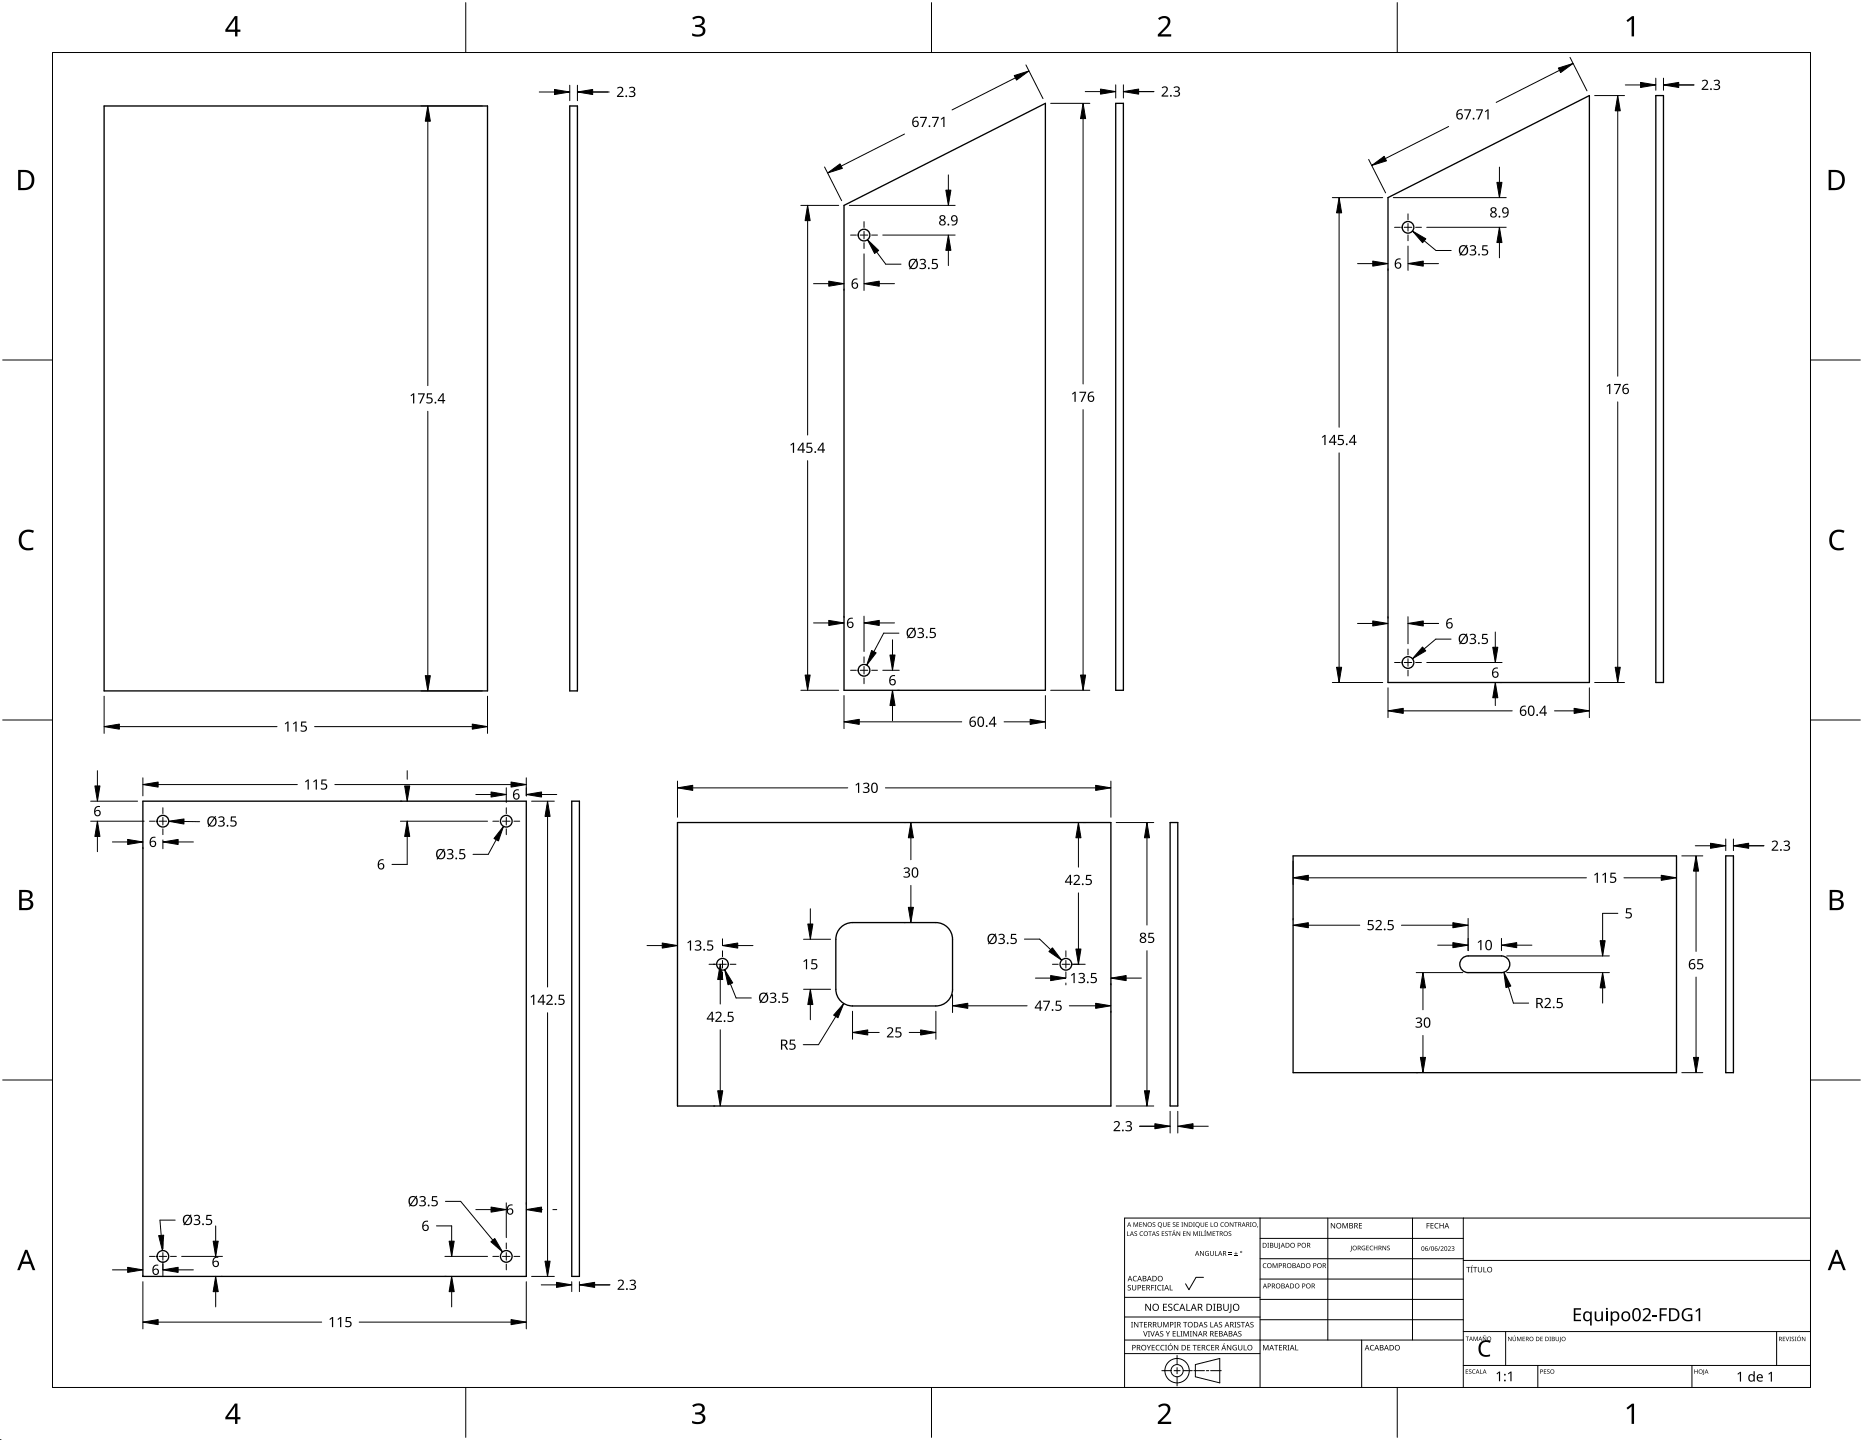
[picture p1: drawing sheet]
<svg xmlns="http://www.w3.org/2000/svg" width="559mm" height="432mm" viewBox="0 0 559 432" stroke-linecap="round" stroke-linejoin="round" font-family="sans-serif">
<g fill="none" stroke="#000" stroke-width=".4">
<path d="M31.2 31.8h115v175.4h-115zM170.9 31.8h2.3v175.4h-2.3zM334.7 31h2.3v176h-2.3zM496.7 28.7h2.3v176h-2.3zM416.3 59.3l60.4-30.6v176h-60.4zM253.2 61.6l60.4-30.6v176h-60.4zM42.9 240.2h115v142.5h-115zM171.5 240.2h2.3v142.5h-2.3zM203.2 246.6h130v85h-130zM351 246.6h2.3v85h-2.3zM387.9 256.6h115v65h-115zM517.6 256.6h2.3v65h-2.3z"/>
<path d="M251.9 278.4a5 5 0 0 1 3.8-1.8h25a5 5 0 0 1 5 5v15a5 5 0 0 1-5 5h-25a5 5 0 0 1-5-5v-15a5 5 0 0 1 1.2-3.2zM438.4 287.6a2.5 2.5 0 0 1 2-1h10a2.5 2.5 0 0 1 2.5 2.5 2.5 2.5 0 0 1-2.5 2.5h-10a2.5 2.5 0 0 1-2.3-1.4 2.5 2.5 0 0 1 .3-2.6z"/>
<circle cx="259.2" cy="70.5" r="1.75"/>
<circle cx="422.3" cy="68.2" r="1.75"/>
<circle cx="422.3" cy="198.7" r="1.75"/>
<circle cx="259.2" cy="201" r="1.75"/>
<circle cx="48.9" cy="246.2" r="1.75"/>
<circle cx="151.9" cy="246.2" r="1.75"/>
<circle cx="216.7" cy="289.1" r="1.75"/>
<circle cx="319.7" cy="289.1" r="1.75"/>
<circle cx="48.9" cy="376.7" r="1.75"/>
<circle cx="151.9" cy="376.7" r="1.75"/>
</g>
<path d="M15.7 15.7h527.4v400.4h-527.4z" fill="none" stroke="#000" stroke-width=".3"/>
<path d="M139.7 .8v14.9M279.4 .8v14.9M419.1 .8v14.9M.8 108h14.9M543.1 108h14.9M.8 215.9h14.9M543.1 215.9h14.9M.8 323.9h14.9M543.1 323.9h14.9M139.7 416.1v14.9M279.4 416.1v14.9M419.1 416.1v14.9" fill="none" stroke="#000" stroke-width=".3"/>
<g fill="#000">
<path d="M207.6 5.4a2.36 2.36 0 0 1 3.8 .5 1.49 1.49 0 0 1-1.3 1.8 1.62 1.62 0 0 1 1.5 1.8 1.62 1.62 0 0 1-1.8 1.5l-2.2-.3v-.7a2.16 2.16 0 0 0 3.2-.5 1.23 1.23 0 0 0-1.7-1.4h-.6v-.6a1.55 1.55 0 0 0 2.1-1.2 1.51 1.51 0 0 0-2.6-.4zM347.4 5.5a2.07 2.07 0 0 1 2.1-.8 2.07 2.07 0 0 1 1.6 1.7 4 4 0 0 1-1.6 2.6l-1.3 1.3h3.1v.7h-4v-.7l1.6-1.6a2.6 2.6 0 0 0 1.2-2.8 1.64 1.64 0 0 0-2.3 .1zM487.9 6.1l1.6-1.2h.6v6h-.7v-5.3l-1.1 1zM6.4 159.7a3.4 3.4 0 0 1 3.8-.5l-.3 .6a2.3 2.3 0 0 0-2.7 .1 2.3 2.3 0 0 0-.7 2.6 2.15 2.15 0 0 0 3.1 1.7l.4-.1v.7a3 3 0 0 1-3.5-.4 3 3 0 0 1-.8-3.4zM549.4 159.7a3.4 3.4 0 0 1 3.9-.5l-.3 .6a2.3 2.3 0 0 0-2.7 .1 2.3 2.3 0 0 0-.8 2.6 2.15 2.15 0 0 0 3.1 1.7l.4-.1v.7a3 3 0 0 1-3.4-.4 3 3 0 0 1-.8-3.4zM207.6 421.4a2.36 2.36 0 0 1 3.8 .6 1.49 1.49 0 0 1-1.3 1.8 1.62 1.62 0 0 1 1.5 1.8 1.62 1.62 0 0 1-1.8 1.4l-2.2-.3v-.7a2.16 2.16 0 0 0 3.2-.5 1.23 1.23 0 0 0-1.7-1.4h-.6v-.6a1.55 1.55 0 0 0 2.1-1.1 1.51 1.51 0 0 0-2.6-.5zM347.4 421.6a2.07 2.07 0 0 1 2.1-.8 2.07 2.07 0 0 1 1.6 1.7 4 4 0 0 1-1.6 2.5l-1.3 1.3h3.1v.7h-4v-.6l1.6-1.6a2.6 2.6 0 0 0 1.2-2.9 1.64 1.64 0 0 0-2.3 .2zM487.9 422.2l1.6-1.3h.6v6.1h-.7v-5.3l-1.1 1z"/>
<path d="M70.4 4.8h.8v4.1h.9v.6h-.9v1.4h-.7v-1.4h-2.9v-.6zM70.5 5.6l-2.2 3.3h2.2z"/>
<path d="M5.4 51h1.9a3 3 0 0 1 3 3.1 3 3 0 0 1-3.2 2.9h-1.7zM6.2 51.6v4.8h.8a2.39 2.39 0 0 0 2.5-2.2 2.39 2.39 0 0 0-2-2.6z"/>
<path d="M548.5 51h1.9a3 3 0 0 1 3 3.1 3 3 0 0 1-3.2 2.9h-1.7zM549.3 51.6v4.8h.8a2.39 2.39 0 0 0 2.4-2.2 2.39 2.39 0 0 0-2-2.6z"/>
<path d="M5.8 266.9h1.7a1.71 1.71 0 0 1 2.3 1.7 1.39 1.39 0 0 1-1.2 1.1 1.64 1.64 0 0 1 1.4 2 1.64 1.64 0 0 1-2.1 1.2h-2.1zM6.5 270.1v2.2h1.2a1.15 1.15 0 0 0 1.5-1.2 1.15 1.15 0 0 0-1.5-1zM6.5 267.5v1.9h1.1a1.04 1.04 0 0 0 1.4-1 1.04 1.04 0 0 0-1.5-.9z"/>
<path d="M548.8 266.9h1.7a1.71 1.71 0 0 1 2.3 1.7 1.39 1.39 0 0 1-1.1 1.1 1.64 1.64 0 0 1 1.3 2 1.64 1.64 0 0 1-2.1 1.2h-2.1zM549.6 270.1v2.2h1.2a1.15 1.15 0 0 0 1.4-1.2 1.15 1.15 0 0 0-1.5-1zM549.6 267.5v1.9h1.1a1.04 1.04 0 0 0 1.3-1 1.04 1.04 0 0 0-1.4-.9z"/>
<path d="M7.5 374.8h.7l2.4 6.1h-.8l-.7-1.9h-2.4l-.8 1.9h-.7zM7.9 375.6l-1 2.7h1.9z"/>
<path d="M550.6 374.8h.7l2.3 6.1h-.8l-.7-1.9h-2.4l-.7 1.9h-.8zM550.9 375.6l-.9 2.7h1.9z"/>
<path d="M70.4 420.9h.8v4h.9v.7h-.9v1.4h-.7v-1.4h-2.9v-.6zM70.5 421.7l-2.2 3.2h2.2z"/>
</g>
<g fill="none" stroke="#000" stroke-width=".3">
<path d="M378 365.3v50.8h-40.7v-50.8h205.8M378 371.3h60.9M378 377.4h60.9M398.3 365.3v36.5M423.7 365.3v36.5M438.9 365.3v50.8M438.9 378h104.2M337.3 394.9h40.7M337.3 389h40.7M361 383h-2.3l-2.1 3.7-1-1.7M378 383.5h60.9M378 389.6h60.9"/>
<path d="M378 395.7h60.9M438.9 399.3h104.2M451.6 399.3v10.1M532.9 399.3v10.1M337.3 405.9h40.7M337.3 401.8h101.6M348.5 411h2.7M352.1 411h1.9M353.1 406.4v2.8M353.1 410.1v1.8M353.1 412.8v2.8M354.9 411h2.7"/>
<path d="M358.1 411h3.2M358.5 409.2l7.4-1.8v7.3l-7.4-1.9zM361.8 411h.8M363.1 411h3.2M408.4 401.8v14.3M438.9 409.4h104.2M461.3 409.4v6.7M507.5 409.4v6.7"/>
<circle cx="353.1" cy="411" r="1.83"/>
<circle cx="353.1" cy="411" r="3.7"/>
</g>
<g fill="#000">
<path d="M338.1 369.2h.2v1.3l.6 .1h-.8zM340 366.5h.2l.5 1.1 .4-1.1h.3v1.4h-.2v-1.2l-.6 1.2-.5-1.2 .1 1.2h-.2zM340.3 369.4l.5-.2 .2 .2a.34 .34 0 0 0-.4 0 .34 .34 0 0 0-.1 .4 .34 .34 0 0 0 .4 .1 .43 .43 0 0 1 0 .7 .43 .43 0 0 1-.7-.2 .33 .33 0 0 0 .5 .2 .33 .33 0 0 0 .1-.6l-.5-.2zM342 369.4l.5-.2 .4 .1-.1 .1a.55 .55 0 0 0-.8 .5 .55 .55 0 0 0 .8 .5 .65 .65 0 0 1-.9-.1 .65 .65 0 0 1 .1-.9zM341.7 366.5h.8l-.6 .2v.4h.6l-.6 .1v.5l.6 .2h-.8zM342.8 366.5h.2l.7 1.2v-1.2h.2v1.4h-.2l-.7-1.1v1.1h-.2zM344.4 369.2h1.1l-.5 .2v1.2h-.1v-1.2zM345.8 366.6l.5-.1 .2 .2a.34 .34 0 0 0-.5-.1 .34 .34 0 0 0-.1 .5 .34 .34 0 0 0 .5 .1 .43 .43 0 0 1 0 .7 .43 .43 0 0 1-.7-.2 .33 .33 0 0 0 .5 .1 .33 .33 0 0 0 0-.5l-.4-.3zM346.9 369.4l.5-.2 .2 .2a.34 .34 0 0 0-.5 0 .34 .34 0 0 0-.1 .4 .34 .34 0 0 0 .5 .1 .43 .43 0 0 1 0 .7 .43 .43 0 0 1-.7-.2 .33 .33 0 0 0 .5 .2 .33 .33 0 0 0 .1-.6l-.5-.2zM348.5 369.2h.7l-.6 .2v.4h.6l-.6 .2v.5l.6 .1h-.7zM348.8 366.5h.2v.9a.36 .36 0 0 0 .4 .4 .36 .36 0 0 0 .3-.4v-.9h.2v.9a.53 .53 0 0 1-.5 .5 .53 .53 0 0 1-.6-.5zM349.5 369.4l.5-.2 .2 .2a.34 .34 0 0 0-.4 0 .34 .34 0 0 0-.1 .4 .34 .34 0 0 0 .4 .1 .43 .43 0 0 1 0 .7 .43 .43 0 0 1-.6-.2 .33 .33 0 0 0 .4 .2 .33 .33 0 0 0 .1-.6l-.5-.2z"/>
<path d="M350.3 366.5h.7l-.6 .2v.4h.6l-.6 .1v.5l.6 .2h-.7zM350.4 369.2h1.1l-.5 .2v1.2h-.1v-1.2zM352.2 368.8h.2l-.4 .3zM351.8 366.6l.5-.1 .2 .2a.34 .34 0 0 0-.4-.1 .34 .34 0 0 0-.1 .5 .34 .34 0 0 0 .4 .1 .43 .43 0 0 1 0 .7 .43 .43 0 0 1-.7-.2 .33 .33 0 0 0 .5 .1 .33 .33 0 0 0 .1-.5l-.5-.3zM352.9 366.5h.8l-.6 .2v.4h.5l-.5 .1v.5l.6 .2h-.8zM352.9 369.2h.2l.7 1.2v-1.2h.2v1.4h-.2l-.7-1.1v1.1h-.2zM354.3 366.5h.5l-.1 .2 .1 1.2h-.5l.2-.1zM354.9 369.2h.7l-.6 .2v.4h.6l-.6 .2v.5l.6 .1h-.7zM355.1 366.5h.2l.7 1.2v-1.2h.2v1.4h-.2l-.7-1.1v1.1h-.2zM355.9 369.2h.2l.8 1.2v-1.2h.1v1.4h-.2l-.7-1.1v1.1h-.2zM357.9 366.5h.5l-.2 .2 .2 1.2h-.5l.1-.1zM357.9 369.2h.3l.4 1.2 .4-1.2h.3v1.4h-.2v-1.2l-.6 1.2-.4-1.2v1.2h-.2z"/>
<path d="M359.5 369.2h.5l-.1 .2 .1 1.2h-.5l.2-.1zM360.3 369.2h.2v1.3l.6 .1h-.8zM359.9 375.1h.3l.7 1.2v-1.2h.2v1.5h-.2l-.8-1.2v1.2h-.2zM360.1 366.5h.2v.9a.36 .36 0 0 0 .4 .4 .36 .36 0 0 0 .3-.4v-.9h.2v.9a.53 .53 0 0 1-.5 .5 .53 .53 0 0 1-.6-.5zM361.5 368.8h.2l-.3 .3zM361.2 369.2h.5l-.2 .2 .2 1.2h-.5l.2-.1zM361.6 375.3l.6-.2 .4 .1-.2 .1a.6 .6 0 0 0-.8 .6 .6 .6 0 0 0 .8 .5v-.4l-.3-.2h.5v.7a.8 .8 0 0 1-1-.1 .8 .8 0 0 1 0-1.1zM361.6 366.5h.7l-.6 .2v.4h.6l-.6 .1v.5l.6 .2h-.7zM362 369.2h.2l.5 1.2 .4-1.2h.2v1.4h-.1v-1.2l-.6 1.2-.5-1.2v1.2h-.1zM363.1 366.5h.2v1.2l.6 .2h-.8zM363 375.1h.1v1a.38 .38 0 0 0 .4 .3 .38 .38 0 0 0 .4-.3v-1h.2v1a.56 .56 0 0 1-.6 .5 .56 .56 0 0 1-.5-.5zM364.5 375.1h.2v1.3h.6v.2h-.8z"/>
<path d="M363.7 369.2h.8l-.6 .2v.4h.6l-.6 .2v.5l.6 .1h-.8zM364.6 369.2h1.1l-.5 .2v1.2h-.1v-1.2zM366.2 366.7l.5-.2 .4 .1-.1 .1a.55 .55 0 0 0-.8 .5 .55 .55 0 0 0 .9 .5 .65 .65 0 0 1-1-.1 .65 .65 0 0 1 .1-.9zM368.6 376l.9 .1zM368.6 375.6l.9 .1zM368.6 369.4l.4-.2 .3 .2a.34 .34 0 0 0-.5 0 .34 .34 0 0 0-.1 .4 .34 .34 0 0 0 .5 .1 .43 .43 0 0 1-.1 .7 .43 .43 0 0 1-.6-.2 .33 .33 0 0 0 .5 .2 .33 .33 0 0 0 0-.6l-.5-.2zM368.9 366.5h.2l.7 1.2v-1.2h.2v1.4h-.2l-.8-1.1v1.1h-.1zM370.2 376.4l1 .2zM370.2 366.5h1l-.4 .2v1.2h-.2v-1.2zM370.6 375.4l.2 .4h.4l-.4 .1v.4l-.2-.4h-.4l.4-.1zM374.9 366.5h.5l-.1 .2 .1 1.2h-.5l.2-.1zM377.2 367.7h.2l-.3 .4z"/>
<path d="M379 379l.5-.2h.4l-.1 .2a.58 .58 0 0 0-.9 .5 .58 .58 0 0 0 .9 .5 .69 .69 0 0 1-1 0 .69 .69 0 0 1 .2-1zM380.1 372.7h.6l-.2 .1v1.2l.2 .1h-.6l.2-.1v-1.2zM382.2 372.7h.2v.9a.38 .38 0 0 0 .4 .4 .38 .38 0 0 0 .4-.4v-.9h.2v.9a.56 .56 0 0 1-.6 .6 .56 .56 0 0 1-.6-.6zM383.7 372.7h.2v1.5l-.4 .3-.1-.1 .3-.2zM399.2 366.7h.2l.9 1.4v-1.4h.2v1.7h-.3l-.8-1.4v1.4h-.2zM402.7 366.7h.3l.5 1.4 .5-1.4h.3v1.7h-.2v-1.5l-.7 1.5-.5-1.5v1.5h-.2zM405.2 373.5h.2v1.5l-.4 .3-.1-.2 .3-.2zM407.6 366.7h.9v.2h-.7v.5h.7v.2h-.7v.6h.7v.2h-.9zM408.6 373.7l.9-.1-.3 .1a.56 .56 0 0 0-.7 .6 .56 .56 0 0 0 .8 .4v-.4l-.3-.1h.5v.7a.74 .74 0 0 1-1-.2 .74 .74 0 0 1 .1-1zM409.8 373.5h.8l-.6 .2v.4h.5l-.5 .2v.5l.6 .1h-.8zM411 373.7l.6-.2 .2 .3a.55 .55 0 0 0-.8 .4 .55 .55 0 0 0 .8 .5 .64 .64 0 0 1-.9-.1 .64 .64 0 0 1 .1-.9zM412.1 373.5h.2v.6h.7v-.6h.1v1.4h-.1v-.6h-.7v.6h-.2z"/>
<path d="M414.7 373.5h.2l.7 1.2v-1.2h.2v1.4h-.2l-.8-1.1v1.1h-.1zM416.1 373.7l.5-.2 .2 .2a.33 .33 0 0 0-.4 0 .33 .33 0 0 0-.1 .4 .33 .33 0 0 0 .4 .1 .43 .43 0 0 1 0 .7 .43 .43 0 0 1-.7-.2 .33 .33 0 0 0 .5 .2 .33 .33 0 0 0 .1-.6l-.5-.2zM427.9 366.7h.9v.2h-.7v.6h.7v.2h-.7v.7h-.2zM428.9 373.7h.2l-.7 1.4zM429.1 366.7h.9v.2h-.7v.5h.6v.2h-.6v.6h.7v.2h-.9zM430.5 366.9l.5-.2 .5 .1-.1 .2a.65 .65 0 0 0-.9 .6 .65 .65 0 0 0 .9 .5 .77 .77 0 0 1-1.1-.1 .77 .77 0 0 1 .2-1.1zM431.8 373.7h.2l-.7 1.4zM432.1 373.9a.49 .49 0 0 1 .8 0 .49 .49 0 0 1-.3 .7l-.3 .3 .7 .2h-.9l.4-.5a.37 .37 0 0 0 .3-.5 .37 .37 0 0 0-.6-.1zM431.8 366.7h.2v.7h.8v-.7h.2v1.7h-.2v-.8h-.8v.8h-.2zM434.3 373.9a.49 .49 0 0 1 .8 0 .49 .49 0 0 1-.3 .7l-.3 .3 .7 .2h-.9l.3-.5a.37 .37 0 0 0 .4-.5 .37 .37 0 0 0-.6-.1zM435.4 373.8a.42 .42 0 0 1 .7-.1 .42 .42 0 0 1-.2 .7 .44 .44 0 0 1 .3 .6 .44 .44 0 0 1-.7 .1l-.1-.2a.35 .35 0 0 0 .5 .1 .35 .35 0 0 0 0-.5l-.3-.2a.3 .3 0 0 0 .4-.1 .3 .3 0 0 0-.1-.4 .3 .3 0 0 0-.4 .2zM441.5 379.4h.3l-.5 .4z"/>
<path d="M443.3 379.9h.2v1.1a.42 .42 0 0 0 .4 .4 .42 .42 0 0 0 .4-.4v-1.1h.2v1.1a.62 .62 0 0 1-.6 .5 .62 .62 0 0 1-.6-.5zM338.3 385.5l.6-.2 .3 .1-.1 .2a.38 .38 0 0 0-.5-.2 .38 .38 0 0 0-.1 .5 .38 .38 0 0 0 .5 .2 .53 .53 0 0 1 .1 .8 .53 .53 0 0 1-.8 0v-.2a.41 .41 0 0 0 .6 .1 .41 .41 0 0 0 .1-.5 .41 .41 0 0 0-.5-.2zM339.3 396.4h.5l-.1 .2v1.3l.1 .1h-.5l.2-.1v-1.3zM340 382.8l.6-.2 .4 .1-.1 .1a.65 .65 0 0 0-.9 .6 .65 .65 0 0 0 1 .6 .77 .77 0 0 1-1.1-.1 .77 .77 0 0 1 .1-1.1zM339.6 385.3h.2v1.1a.42 .42 0 0 0 .4 .4 .42 .42 0 0 0 .4-.4v-1.1h.2v1.1a.62 .62 0 0 1-.6 .6 .62 .62 0 0 1-.6-.6zM340.2 396.4h.2l.9 1.3v-1.3h.1v1.6h-.2l-.9-1.3v1.3h-.1zM341.7 396.4h1.2v.2h-.5v1.4h-.2v-1.4h-.5zM342.9 399.1h.2l.5 1.4 .4-1.4h.2l-.5 1.7h-.2zM342.6 385.3h.9v.2h-.7v.5h.7v.2h-.7v.6h.7v.1h-.9zM343.1 396.4h.9v.2h-.7v.5h.7v.2h-.7v.5h.7v.2h-.9zM345 399.1h.2l.5 1.4 .5-1.4h.2l-.6 1.7h-.2zM343.5 391h.3l1.2 1.7v-1.7h.2v2.1h-.3l-1.1-1.8v1.8h-.3z"/>
<path d="M345.3 385.3h.9v.2h-.7v.6h.6v.1h-.6v.7h-.2zM346.3 385.3h.6l-.2 .2v1.3l.2 .1h-.6l.2-.1v-1.3zM347.3 385.5l.6-.2 .5 .1-.1 .2a.65 .65 0 0 0-1 .6 .65 .65 0 0 0 1 .5 .77 .77 0 0 1-1.1-.1 .77 .77 0 0 1 .1-1.1zM347.2 396.4h.2v1.1a.42 .42 0 0 0 .4 .4 .42 .42 0 0 0 .5-.4v-1.1h.2v1.1a.62 .62 0 0 1-.7 .5 .62 .62 0 0 1-.6-.5zM348.5 385.3h.6l-.2 .2v1.3l.2 .1h-.6l.2-.1v-1.3zM348.9 396.4h.3l.5 1.3 .5-1.3h.3v1.6h-.2v-1.4l-.7 1.4-.5-1.4v1.4h-.2zM348.8 391h1.2v.2h-.9v.7h.9v.2h-.9v.7h.9v.3h-1.2zM349.7 399.1h.2l.4 .8 .4-.8h.2l-.5 1v.7h-.2v-.7zM350.9 385.3h.2v1.5h.7v.1h-.9zM350.5 391.2l.4-.3 .7 .1-.2 .2a.44 .44 0 0 0-.7 .2 .44 .44 0 0 0 .5 .5 .66 .66 0 0 1 .4 1 .66 .66 0 0 1-1 .2l-.3-.1v-.3l.3 .1a.47 .47 0 0 0 .8-.2 .47 .47 0 0 0-.6-.6l-.4-.3zM352.2 396.4h.6l-.2 .2v1.3l.2 .1h-.6l.2-.1v-1.3zM352.3 391.2l.7-.3 .6 .2-.1 .2a.84 .84 0 0 0-1.2 .7 .84 .84 0 0 0 1.2 .8v.2a1.1 1.1 0 0 1-1.4-.3 1.1 1.1 0 0 1 .2-1.5z"/>
<path d="M354.9 396.4h1.2v.2h-.5v1.4h-.2v-1.4h-.5zM355.8 391h.3v1.8h.9v.3h-1.2zM361.2 396.6l.6-.2 .3 .1-.1 .2a.38 .38 0 0 0-.5-.2 .38 .38 0 0 0-.1 .5 .38 .38 0 0 0 .5 .2 .53 .53 0 0 1 .1 .8 .53 .53 0 0 1-.8 0v-.2a.41 .41 0 0 0 .6 .1 .41 .41 0 0 0 .1-.5 .41 .41 0 0 0-.5-.2zM363.1 396.4h.2v1.4h.7v.2h-.9zM363.9 391h.7l-.2 .2v1.7l.2 .2h-.7l.2-.2v-1.7zM365.7 396.6l.5-.2 .4 .1-.1 .2a.38 .38 0 0 0-.5-.2 .38 .38 0 0 0-.2 .5 .38 .38 0 0 0 .5 .2 .53 .53 0 0 1 .2 .8 .53 .53 0 0 1-.8 0v-.2a.41 .41 0 0 0 .5 .1 .41 .41 0 0 0 .2-.5 .41 .41 0 0 0-.6-.2zM366.9 391h.3v1.3a.55 .55 0 0 0 .5 .6 .55 .55 0 0 0 .6-.6v-1.3h.2v1.3a.81 .81 0 0 1-.8 .8 .81 .81 0 0 1-.8-.8zM369.1 391h.3l-.1 2.4a.37 .37 0 0 1-.4 .2 .37 .37 0 0 1-.3-.2l.5-.2zM370.3 396.4h.5l-.2 .2v1.3l.2 .1h-.5l.1-.1v-1.3zM371.1 396.6l.6-.2 .3 .1v.2a.38 .38 0 0 0-.5-.2 .38 .38 0 0 0-.2 .5 .38 .38 0 0 0 .5 .2 .53 .53 0 0 1 .1 .8 .53 .53 0 0 1-.8 0l.1-.2a.41 .41 0 0 0 .5 .1 .41 .41 0 0 0 .1-.5 .41 .41 0 0 0-.5-.2zM372.2 396.4h1.2v.2h-.5v1.4h-.2v-1.4h-.5zM375.1 396.6l.6-.2 .3 .1-.1 .2a.38 .38 0 0 0-.5-.2 .38 .38 0 0 0-.1 .5 .38 .38 0 0 0 .4 .2 .53 .53 0 0 1 .2 .8 .53 .53 0 0 1-.8 0v-.2a.41 .41 0 0 0 .6 .1 .41 .41 0 0 0 .1-.5 .41 .41 0 0 0-.6-.2z"/>
<path d="M381.7 378.8h.3l.4 1.2 .5-1.2h.3v1.4h-.2v-1.2l-.6 1.2-.5-1.2v1.2h-.2zM439.8 379.9h1.2v.2h-.5v1.4h-.2v-1.4h-.5zM441.1 379.9h.6l-.2 .2v1.3l.2 .1h-.6l.2-.1v-1.3zM441.8 379.9h1.3v.2h-.5v1.4h-.2v-1.4h-.6zM445 379.9h.2v1.4h.7v.2h-.9zM472 392.3h2.2v.4h-1.7v1.2h1.6v.5h-1.6v1.3h1.7v.5h-2.2zM478.3 393.3h.5v1.8a.78 .78 0 0 0 1 .7 .78 .78 0 0 0 .5-1v-1.5h.5v2.9h-.4l-.1-.4a1.12 1.12 0 0 1-1.2 .4 1.12 1.12 0 0 1-.8-1zM481.7 393.3h.5v2.9h-.5zM492.7 392.7a1.26 1.26 0 0 1 1.7-.4 1.26 1.26 0 0 1 .5 1.7l-1.6 1.7h1.9v.5h-2.5v-.4l1.5-1.6a.89 .89 0 0 0 .2-1.4 .89 .89 0 0 0-1.4 .2zM495.7 394.5h1.4v.4h-1.4zM497.8 392.3h2.2v.4h-1.7v1.4h1.6v.4h-1.6v1.7h-.5zM504.9 392.8a2.49 2.49 0 0 1 2.7-.3l-.2 .4a1.6 1.6 0 0 0-2.5 1.2 1.6 1.6 0 0 0 2.2 1.6v-1.1h-.8v-.5h1.3v1.9a2.12 2.12 0 0 1-3.1-1.1l-.1-.2a2.22 2.22 0 0 1 .5-1.9z"/>
<path d="M508.5 393.1l1.1-.8h.4v3.9h-.5v-3.4l-.7 .6zM343.9 403.3h.3l.4 .8 .4-.8h.2l-.5 1v.6h-.2v-.6zM344.3 399.1h.6l-.2 .2v1.3l.2 .2h-.6l.2-.2v-1.3zM345.5 403.3h.9v.2h-.7v.5h.6v.2h-.6v.5h.7v.2h-.9zM346.8 403.5l.6-.2 .5 .1-.1 .1a.65 .65 0 0 0-1 .6 .65 .65 0 0 0 1 .6 .77 .77 0 0 1-1.1-.1 .77 .77 0 0 1 .1-1.1zM348.3 403.5l.5-.2 .5 .1-.1 .1a.65 .65 0 0 0-.9 .6 .65 .65 0 0 0 .9 .6 .77 .77 0 0 1-1.1-.1 .77 .77 0 0 1 .2-1.1zM348 399.3l.6-.2 .3 .1v.2a.38 .38 0 0 0-.5-.2 .38 .38 0 0 0-.2 .5 .38 .38 0 0 0 .5 .2 .53 .53 0 0 1 .1 .8 .53 .53 0 0 1-.8 0v-.2a.41 .41 0 0 0 .6 .1 .41 .41 0 0 0 .1-.5 .41 .41 0 0 0-.5-.2zM349.5 403.3h.5l-.2 .2v1.3l.2 .1h-.5l.1-.1v-1.3zM351.1 402.8h.2l-.4 .4zM351.7 399.1h1v.2h-.7v.5h.6v.2h-.6v.6h.7v.2h-1zM353 399.1h.2v1.5h.7v.2h-.9zM352.1 403.3h.3l.8 1.3v-1.3h.2v1.6h-.2l-.9-1.3v1.3h-.2z"/>
<path d="M354.1 399.1h.6l-.2 .2v1.3l.2 .2h-.6l.2-.2v-1.3zM355 399.1h.3l.5 1.4 .5-1.4h.3v1.7h-.2v-1.5l-.7 1.5-.6-1.5 .1 1.5h-.2zM356.1 403.3h.9v.2h-.7v.5h.7v.2h-.7v.5h.7v.2h-.9zM356.9 399.1h.6l-.2 .2v1.3l.2 .2h-.6l.2-.2v-1.3zM357.7 403.3h1.3v.2h-.5v1.4h-.3v-1.4h-.5zM357.8 399.1h.2l.9 1.4v-1.4h.2v1.7h-.3l-.8-1.4v1.4h-.2zM359.2 403.3h.9v.2h-.7v.5h.7v.2h-.7v.5h.7v.2h-.9zM362 403.5l.6-.2 .4 .1-.1 .1a.65 .65 0 0 0-.9 .6 .65 .65 0 0 0 1 .6 .77 .77 0 0 1-1.1-.1 .77 .77 0 0 1 .1-1.1zM363.3 403.3h.9v.2h-.7v.5h.7v.2h-.7v.5h.7v.2h-.9zM364.4 399.1h.9v.2h-.7v.5h.6v.2h-.6v.6h.7v.2h-.9zM367.1 402.8h.3l-.5 .4zM368 403.3h.3l.8 1.3v-1.3h.2v1.6h-.2l-.9-1.3v1.3h-.2z"/>
<path d="M369.9 403.5l.7-.2 .4 .1-.1 .1a.67 .67 0 0 0-1 .5 .67 .67 0 0 0 .9 .7v-.5h-.4v-.1h.6v.8a.88 .88 0 0 1-1.2-.2 .88 .88 0 0 1 .1-1.2zM371.5 399.3l.5-.2 .4 .1-.1 .2a.38 .38 0 0 0-.5-.2 .38 .38 0 0 0-.2 .5 .38 .38 0 0 0 .5 .2 .53 .53 0 0 1 .2 .8 .53 .53 0 0 1-.8 0v-.2a.41 .41 0 0 0 .5 .1 .41 .41 0 0 0 .2-.5 .41 .41 0 0 0-.6-.2zM371.4 403.3h.2v1a.42 .42 0 0 0 .4 .5 .42 .42 0 0 0 .4-.5v-1h.2v1a.62 .62 0 0 1-.6 .6 .62 .62 0 0 1-.6-.6zM373 403.3h.3v1.4h.7v.2h-1zM378.9 403.3h.3l.5 1.3 .5-1.3h.3v1.6h-.2v-1.4l-.7 1.4-.6-1.4v1.4h-.1zM382.2 403.3h1.2v.2h-.5v1.4h-.2v-1.4h-.5zM383.6 403.3h.9v.2h-.7v.5h.7v.2h-.7v.5h.7v.2h-.9zM386.2 403.3h.6l-.2 .2v1.3l.2 .1h-.6l.2-.1v-1.3zM388.5 403.3h.2v1.4h.7v.2h-.9zM411.1 403.5l.6-.2 .4 .1v.2a.65 .65 0 0 0-1 .6 .65 .65 0 0 0 1 .5 .77 .77 0 0 1-1.1-.1 .77 .77 0 0 1 .1-1.1zM439.6 400.8h1l-.4 .1v1.2h-.2v-1.2zM439.6 410.6h.8l-.6 .2v.4h.5l-.5 .1v.5l.6 .1h-.8z"/>
<path d="M440.6 410.8l.5-.2 .2 .2a.32 .32 0 0 0-.4 0 .32 .32 0 0 0-.1 .4 .32 .32 0 0 0 .4 .1 .41 .41 0 0 1 0 .6 .41 .41 0 0 1-.6-.2 .31 .31 0 0 0 .4 .2 .31 .31 0 0 0 .1-.5l-.5-.3zM441.7 410.8l.5-.2 .4 .1-.1 .1a.52 .52 0 0 0-.8 .5 .52 .52 0 0 0 .8 .5 .61 .61 0 0 1-.9-.1 .61 .61 0 0 1 .1-.9zM442 400.8h.2l.4 1.1 .4-1.1h.3v1.3h-.2v-1.1l-.6 1.1-.4-1.1-.1 1.1zM443.9 410.6h.2v1.2l.6 .1h-.8zM445 400.5h.6l-.1 .2h-.5zM444.1 402.5a2.71 2.71 0 0 1 3-.3l-.2 .5a1.9 1.9 0 0 0-2.3 .2 1.9 1.9 0 0 0-.4 2.3 1.85 1.85 0 0 0 2.7 .9v.6a2.46 2.46 0 0 1-2.9-.5 2.46 2.46 0 0 1-.4-2.9zM444.8 400.8l.8 1.1v-1.1h.2v1.3l-.9-1.1-.1 1.1zM448.9 411.9l1.1-.6v2.9h-.4v-2.6l-.5 .5zM452.3 400.9l.9 1v-1h.2v1.2l-.9-1-.2 1zM452.3 411.9l1.1-.6v2.9h-.4v-2.6l-.5 .5zM454.2 400.5h.2l-.3 .2zM453.7 400.9h.2v.8a.34 .34 0 0 0 .3 .3 .34 .34 0 0 0 .3-.3v-.8h.2v.8a.5 .5 0 0 1-.5 .5 .5 .5 0 0 1-.5-.5z"/>
<path d="M455 400.9h.3l.4 1 .4-1h.2v1.2h-.1v-1.1l-.6 1.1-.4-1.1-.2 1.1zM456.7 400.9h.7l-.6 .1v.4h.6l-.6 .1v.5l.6 .1h-.7zM462 400.9h.8l-.6 .1v.4h.5l-.5 .1v.5l.6 .1h-.8zM463.1 410.6h.7l-.6 .2v.4h.6l-.6 .1v.5l.6 .1h-.7zM464.1 410.8l.4-.2 .2 .2a.32 .32 0 0 0-.4 0 .32 .32 0 0 0-.1 .4 .32 .32 0 0 0 .4 .1 .41 .41 0 0 1 0 .6 .41 .41 0 0 1-.6-.2 .31 .31 0 0 0 .5 .2 .31 .31 0 0 0 0-.5l-.4-.3zM464.7 400.9h.5l-.1 .1 .1 1.1h-.5l.2-.1zM466.6 400.9h.2v.8a.34 .34 0 0 0 .3 .3 .34 .34 0 0 0 .4-.3v-.8h.1v.8a.5 .5 0 0 1-.5 .5 .5 .5 0 0 1-.5-.5zM468 400.9h.1v1.3l-.4 .3 .2-.3zM508.2 410.6h.2v.6h.6v-.6h.2v1.3h-.2v-.6h-.6v.6h-.2zM511 410.6h.1v1.4l-.4 .3 .3-.3zM521.1 412l1.1-.6v2.9h-.3v-2.6l-.6 .5zM530.4 412l1.1-.6v2.9h-.4l.1-2.6-.6 .5z"/>
<path d="M534.7 400.9h.8l-.6 .1v.4h.5l-.5 .1v.5l.6 .1h-.8zM535.6 400.9h.1l.4 1.1 .4-1.1h.2l-.5 1.2zM536.7 400.9h.5l-.2 .1 .2 1.1h-.5l.2-.1zM537.4 401l.5-.2 .2 .2a.32 .32 0 0 0-.4 0 .32 .32 0 0 0-.1 .4 .32 .32 0 0 0 .4 .1 .41 .41 0 0 1 0 .7 .41 .41 0 0 1-.6-.3 .31 .31 0 0 0 .4 .2 .31 .31 0 0 0 .1-.5l-.5-.3zM538.3 400.9h.5l-.1 .1 .1 1.1h-.5l.2-.1zM539.6 400.5h.2l-.3 .2zM540.5 400.9l.9 1-.1-1h.2v1.2l-.9-1-.1 1z"/>
<path d="M338.6 366.5l.7 1.4-.3-.4h-.6l-.3 .4zM338.7 366.7l-.2 .6h.4z"/>
<path d="M339.4 369.2l.7 1.4-.3-.4h-.6l-.3 .4zM339.5 369.4l-.2 .6h.4z"/>
<path d="M342.9 369.9a.7 .7 0 0 1 1.4 0 .7 .7 0 0 1-1.4 0zM343.2 369.9a.51 .51 0 0 0 1 0 .51 .51 0 0 0-1 0z"/>
<path d="M344.1 367.2a.7 .7 0 0 1 1.4 0 .7 .7 0 0 1-1.4 0zM344.4 367.2a.51 .51 0 0 0 1 0 .51 .51 0 0 0-1 0z"/>
<path d="M346 369.2l.7 1.4-.3-.4h-.6l-.3 .4zM346.1 369.4l-.2 .6h.4z"/>
<path d="M347.4 366.7l.6-.2a.73 .73 0 0 1 .6 .6 .73 .73 0 0 1-.5 .8l.4 .3-.6-.3a.73 .73 0 0 1-.6-.5 .73 .73 0 0 1 .1-.7zM347.5 367.2a.51 .51 0 0 0 1 0 .51 .51 0 0 0-1 0z"/>
<path d="M352 369.2l.7 1.4-.3-.4h-.6l-.3 .4zM352.1 369.4l-.2 .6h.4z"/>
<path d="M356.6 366.5h.4a.69 .69 0 0 1 .7 .7 .69 .69 0 0 1-.7 .7h-.4zM356.8 366.7v1h.4l.3-.3-.1-.5z"/>
<path d="M359 375.1l.7 1.5-.3-.5h-.6l-.4 .5zM359.1 375.3l-.2 .7h.4z"/>
<path d="M358.7 366.7l.6-.2a.73 .73 0 0 1 .6 .6 .73 .73 0 0 1-.5 .8l.4 .3-.6-.3a.73 .73 0 0 1-.6-.5 .73 .73 0 0 1 .1-.7zM358.8 367.2a.51 .51 0 0 0 1 0 .51 .51 0 0 0-1 0z"/>
<path d="M364 367.2a.69 .69 0 0 1 1.3 0 .69 .69 0 0 1-1.3 0zM364.2 367.2a.55 .55 0 0 0 1.1 0 .55 .55 0 0 0-1.1 0z"/>
<path d="M365.9 369.2h.3a.4 .4 0 0 1 .5 .3 .4 .4 0 0 1-.2 .5l.3 .6-.5-.6h-.3v.6h-.1zM366 369.4v.5h.2a.26 .26 0 0 0 .4-.3 .26 .26 0 0 0-.4-.2z"/>
<path d="M365.9 375.1l.7 1.5-.3-.5h-.6l-.4 .5zM366 375.3l-.2 .7h.4z"/>
<path d="M366.8 375.1h.4a.42 .42 0 0 1 .6 .3 .42 .42 0 0 1-.3 .5l.4 .7h-.2l-.4-.6h-.3v.6h-.2zM367 375.3v.5h.2a.28 .28 0 0 0 .4-.3 .28 .28 0 0 0-.4-.2z"/>
<path d="M366.9 369.9a.7 .7 0 0 1 1.4 0 .7 .7 0 0 1-1.4 0zM367.2 369.9a.51 .51 0 0 0 1 0 .51 .51 0 0 0-1 0z"/>
<path d="M367.2 367.2a.7 .7 0 0 1 1.4 0 .7 .7 0 0 1-1.4 0zM367.5 367.2a.51 .51 0 0 0 1 0 .51 .51 0 0 0-1 0z"/>
<path d="M371.4 366.5h.4a.4 .4 0 0 1 .5 .3 .4 .4 0 0 1-.3 .5l.4 .6-.6-.6h-.2v.6h-.2zM371.6 366.7v.5h.2a.26 .26 0 0 0 .3-.3 .26 .26 0 0 0-.3-.2z"/>
<path d="M372 375.4a.31 .31 0 0 1 .6 0 .31 .31 0 0 1-.6 0zM372.1 375.4a.2 .2 0 0 0 .4 0 .2 .2 0 0 0-.4 0z"/>
<path d="M372.9 366.5l.7 1.4-.3-.4h-.5l-.4 .4zM373 366.7l-.2 .6h.4z"/>
<path d="M373.8 366.5h.4a.4 .4 0 0 1 .5 .3 .4 .4 0 0 1-.3 .5l.4 .6-.5-.6h-.3v.6h-.2zM374 366.7v.5h.2a.26 .26 0 0 0 .3-.3 .26 .26 0 0 0-.3-.2z"/>
<path d="M375.5 367.2a.7 .7 0 0 1 1.4 0 .7 .7 0 0 1-1.4 0zM375.8 367.2a.51 .51 0 0 0 1 0 .51 .51 0 0 0-1 0z"/>
<path d="M378.8 372.7h.4a.73 .73 0 0 1 .7 .7 .73 .73 0 0 1-.7 .7h-.4zM378.9 372.8v1.2l.5-.1 .3-.3v-.5z"/>
<path d="M380.9 372.7h.5a.38 .38 0 0 1 .5 .2 .38 .38 0 0 1-.3 .5 .39 .39 0 0 1 .3 .5 .39 .39 0 0 1-.4 .2h-.6zM381.1 373.5v.5h.3a.28 .28 0 0 0 .4-.3 .28 .28 0 0 0-.4-.2zM381.1 372.8v.5h.3a.25 .25 0 0 0 .3-.2 .25 .25 0 0 0-.3-.3z"/>
<path d="M379.9 379.5a.75 .75 0 0 1 1.5 0 .75 .75 0 0 1-1.5 0zM380.2 379.5a.55 .55 0 0 0 1.1 0 .55 .55 0 0 0-1.1 0z"/>
<path d="M383.6 378.8h.4a.49 .49 0 0 1 .5 .6 .49 .49 0 0 1-.7 .3v.5h-.2zM383.8 378.9v.6a.35 .35 0 0 0 .5-.3 .35 .35 0 0 0-.5-.3z"/>
<path d="M384.8 378.8h.4a.42 .42 0 0 1 .5 .3 .42 .42 0 0 1-.2 .5l.4 .6h-.3l-.3-.6h-.3v.6h-.2zM385 378.9v.6h.2a.28 .28 0 0 0 .4-.3 .28 .28 0 0 0-.4-.3z"/>
<path d="M384.7 372.7l.7 1.4-.3-.4h-.6l-.4 .4zM384.8 372.9l-.3 .6h.5z"/>
<path d="M385.6 372.7h.5a.73 .73 0 0 1 .7 .7 .73 .73 0 0 1-.8 .7h-.4zM385.8 372.8v1.2l.5-.1 .3-.3-.1-.5z"/>
<path d="M385.9 379.5a.75 .75 0 0 1 1.5 0 .75 .75 0 0 1-1.5 0zM386.2 379.5a.55 .55 0 0 0 1.1 0 .55 .55 0 0 0-1.1 0z"/>
<path d="M387.7 378.8h.4a.38 .38 0 0 1 .5 .2 .38 .38 0 0 1-.2 .5 .39 .39 0 0 1 .3 .5 .39 .39 0 0 1-.5 .2h-.5zM387.9 379.6v.5h.3a.28 .28 0 0 0 .3-.3 .28 .28 0 0 0-.4-.2zM387.9 378.9v.5h.2a.25 .25 0 0 0 .4-.2 .25 .25 0 0 0-.4-.3z"/>
<path d="M386.9 373.4a.75 .75 0 0 1 1.5 0 .75 .75 0 0 1-1.5 0zM387.2 373.4a.55 .55 0 0 0 1.1 0 .55 .55 0 0 0-1.1 0z"/>
<path d="M389.2 372.7h.4a.49 .49 0 0 1 .6 .6 .49 .49 0 0 1-.8 .3v.5h-.2zM389.4 372.8v.6a.35 .35 0 0 0 .6-.3 .35 .35 0 0 0-.6-.3z"/>
<path d="M390.3 378.8h.5a.73 .73 0 0 1 .7 .7 .73 .73 0 0 1-.8 .7h-.4zM390.5 378.9v1.2l.5-.1 .3-.3-.1-.5z"/>
<path d="M390.3 373.4a.73 .73 0 0 1 1.4 0 .73 .73 0 0 1-1.4 0zM390.6 373.4a.55 .55 0 0 0 1.1 0 .55 .55 0 0 0-1.1 0z"/>
<path d="M392.1 372.7h.4a.42 .42 0 0 1 .5 .3 .42 .42 0 0 1-.3 .5l.4 .6h-.2l-.4-.6h-.3v.6h-.1zM392.2 372.8v.6h.3a.28 .28 0 0 0 .3-.3 .28 .28 0 0 0-.3-.3z"/>
<path d="M391.6 379.5a.75 .75 0 0 1 1.5 0 .75 .75 0 0 1-1.5 0zM391.9 379.5a.55 .55 0 0 0 1.1 0 .55 .55 0 0 0-1.1 0z"/>
<path d="M393.9 378.8h.4a.49 .49 0 0 1 .5 .6 .49 .49 0 0 1-.7 .3v.5h-.2zM394.1 378.9v.6a.35 .35 0 0 0 .6-.3 .35 .35 0 0 0-.6-.3z"/>
<path d="M395 379.5a.73 .73 0 0 1 1.4 0 .73 .73 0 0 1-1.4 0zM395.3 379.5a.54 .54 0 0 0 1 0 .54 .54 0 0 0-1 0z"/>
<path d="M396.7 378.8h.4a.42 .42 0 0 1 .6 .3 .42 .42 0 0 1-.3 .5l.4 .6h-.2l-.4-.6h-.3v.6h-.2zM396.9 378.9v.6h.2a.28 .28 0 0 0 .4-.3 .28 .28 0 0 0-.4-.3z"/>
<path d="M400.7 367.6a.81 .81 0 0 1 1.6 0 .81 .81 0 0 1-1.6 0zM401 367.6a.6 .6 0 0 0 1.2 0 .6 .6 0 0 0-1.2 0z"/>
<path d="M404.7 366.7h.5a.42 .42 0 0 1 .6 .3 .42 .42 0 0 1-.3 .5 .44 .44 0 0 1 .4 .5 .44 .44 0 0 1-.6 .4h-.6zM404.9 367.6v.6h.4a.31 .31 0 0 0 .3-.3 .31 .31 0 0 0-.4-.3zM404.9 366.9v.5h.3a.28 .28 0 0 0 .4-.3 .28 .28 0 0 0-.4-.2z"/>
<path d="M406.2 366.7h.4a.47 .47 0 0 1 .6 .4 .47 .47 0 0 1-.3 .5l.5 .8h-.3l-.4-.7h-.3v.7h-.2zM406.4 366.9v.6h.2a.31 .31 0 0 0 .4-.3 .31 .31 0 0 0-.4-.3z"/>
<path d="M405.6 374.2a.7 .7 0 0 1 1.4 0 .7 .7 0 0 1-1.4 0zM405.9 374.2a.5 .5 0 0 0 1 0 .5 .5 0 0 0-1 0z"/>
<path d="M407.3 373.5h.3a.39 .39 0 0 1 .5 .3 .39 .39 0 0 1-.2 .5l.3 .6-.5-.6h-.3v.6h-.1zM407.4 373.7v.5h.2a.26 .26 0 0 0 .3-.3 .26 .26 0 0 0-.3-.2z"/>
<path d="M413.5 373.5h.4a.39 .39 0 0 1 .5 .3 .39 .39 0 0 1-.3 .5l.4 .6-.6-.6h-.2v.6h-.2zM413.7 373.7v.5h.2a.26 .26 0 0 0 .3-.3 .26 .26 0 0 0-.3-.2z"/>
<path d="M426.5 373.8l.4-.1 .3 .3v.7l-.3 .4h-.3l-.2-.3zM426.6 373.9l-.1 .1a.49 .49 0 0 0-.1 .6 .49 .49 0 0 0 .6 .3 .53 .53 0 0 0 .2-.6 .53 .53 0 0 0-.6-.4z"/>
<path d="M427.6 373.9l.6-.2-.5 .3-.1 .4a.46 .46 0 0 1 .7 .2 .46 .46 0 0 1-.5 .6 .46 .46 0 0 1-.4-.6zM427.6 374.7a.3 .3 0 0 0 .6 0 .3 .3 0 0 0-.6 0z"/>
<path d="M429.4 373.8l.4-.1 .3 .3v.7l-.3 .4-.5-.3zM429.5 373.9l-.1 .1a.49 .49 0 0 0-.1 .6 .49 .49 0 0 0 .5 .3 .53 .53 0 0 0 .3-.6 .53 .53 0 0 0-.6-.4z"/>
<path d="M430.5 373.9l.6-.2-.5 .3-.1 .4a.46 .46 0 0 1 .7 .2 .46 .46 0 0 1-.5 .6 .46 .46 0 0 1-.4-.6zM430.5 374.7a.3 .3 0 0 0 .6 0 .3 .3 0 0 0-.6 0z"/>
<path d="M433.4 373.8l.4-.1 .3 .3v.7l-.3 .4h-.3l-.3-.3zM433.5 373.9l-.1 .1a.49 .49 0 0 0-.1 .6 .49 .49 0 0 0 .5 .3 .53 .53 0 0 0 .2-.6 .53 .53 0 0 0-.5-.4z"/>
<path d="M433.9 366.7h.2l.6 1.7h-.2l-.2-.5h-.7l-.2 .5h-.2zM434 366.9l-.3 .8h.5z"/>
<path d="M338.8 382.6h.2l.7 1.6h-.3l-.2-.5h-.6l-.2 .5h-.2zM338.9 382.8l-.2 .7h.5z"/>
<path d="M341.2 385.3h.5a.54 .54 0 0 1 .6 .7 .54 .54 0 0 1-.9 .3v.6h-.2zM341.4 385.5v.6a.39 .39 0 0 0 .6-.3 .39 .39 0 0 0-.6-.3z"/>
<path d="M341.7 382.6h.2l.6 1.6h-.2l-.2-.5h-.6l-.2 .5h-.2zM341.8 382.8l-.2 .7h.5z"/>
<path d="M342.8 382.6h.4a.42 .42 0 0 1 .6 .2 .42 .42 0 0 1-.3 .6 .44 .44 0 0 1 .4 .5 .44 .44 0 0 1-.6 .3h-.5zM343 383.4v.6h.3a.31 .31 0 0 0 .4-.3 .31 .31 0 0 0-.4-.3zM343 382.8v.5h.3a.28 .28 0 0 0 .3-.3 .28 .28 0 0 0-.4-.2z"/>
<path d="M343.9 385.3h.4a.47 .47 0 0 1 .6 .3 .47 .47 0 0 1-.3 .6l.4 .7h-.2l-.4-.6h-.3v.6h-.2zM344.1 385.5v.6h.2a.31 .31 0 0 0 .4-.3 .31 .31 0 0 0-.4-.3z"/>
<path d="M344.4 396.4h.5a.47 .47 0 0 1 .5 .3 .47 .47 0 0 1-.3 .6l.5 .7h-.3l-.4-.6h-.3v.6h-.2zM344.6 396.6v.6h.3a.31 .31 0 0 0 .3-.3 .31 .31 0 0 0-.4-.3z"/>
<path d="M344.6 382.6h.2l.7 1.6h-.3l-.1-.5h-.7l-.2 .5h-.2zM344.7 382.8l-.2 .7h.5z"/>
<path d="M345.8 396.4h.5a.47 .47 0 0 1 .5 .3 .47 .47 0 0 1-.3 .6l.5 .7h-.3l-.4-.6h-.3v.6h-.2zM346 396.6v.6h.3a.31 .31 0 0 0 .3-.3 .31 .31 0 0 0-.4-.3z"/>
<path d="M345.7 382.6h.5a.81 .81 0 0 1 .8 .8 .81 .81 0 0 1-.9 .8h-.4zM345.9 382.8v1.2h.2a.64 .64 0 0 0 .7-.6 .64 .64 0 0 0-.6-.6z"/>
<path d="M345.9 391.2a1.02 1.02 0 0 1 1.5 .1 1.02 1.02 0 0 1-.2 1.5 1.02 1.02 0 0 1-1.5-.4zM346.2 391.3a.83 .83 0 0 0-.3 1.2 .83 .83 0 0 0 1.2 .2l.1-.2a.81 .81 0 0 0 0-1 .81 .81 0 0 0-1-.2z"/>
<path d="M347.1 383.4a.85 .85 0 0 1 1.7 0 .85 .85 0 0 1-1.7 0zM347.5 383.4a.6 .6 0 0 0 1.2 0 .6 .6 0 0 0-1.2 0z"/>
<path d="M349.8 385.3h.2l.6 1.6h-.2l-.2-.5h-.6l-.2 .5h-.2zM349.9 385.5l-.2 .8h.5z"/>
<path d="M350.9 396.4h.5a.54 .54 0 0 1 .6 .7 .54 .54 0 0 1-.9 .3v.6h-.2zM351.1 396.6v.6a.39 .39 0 0 0 .7-.3 .39 .39 0 0 0-.7-.3z"/>
<path d="M353.1 396.4h.4a.47 .47 0 0 1 .6 .3 .47 .47 0 0 1-.3 .6l.4 .7h-.2l-.4-.6h-.3v.6h-.2zM353.3 396.6v.6h.2a.31 .31 0 0 0 .4-.3 .31 .31 0 0 0-.4-.3z"/>
<path d="M354.5 391h.2l.9 2.1h-.3l-.3-.7h-.8l-.3 .7h-.2zM354.6 391.2l-.3 1h.7z"/>
<path d="M356.1 397.2a.85 .85 0 0 1 1.7 0 .85 .85 0 0 1-1.7 0zM356.5 397.2a.6 .6 0 0 0 1.2 0 .6 .6 0 0 0-1.2 0z"/>
<path d="M357.9 391h.3l.8 2.1h-.3l-.2-.7h-.9l-.2 .7h-.3zM358 391.2l-.3 1h.7z"/>
<path d="M358.1 396.4h.5a.81 .81 0 0 1 .8 .8 .81 .81 0 0 1-.8 .8h-.5zM358.3 396.6v1.3h.2a.64 .64 0 0 0 .7-.7 .64 .64 0 0 0-.6-.6z"/>
<path d="M359.3 391h.6a.61 .61 0 0 1 .7 .4 .61 .61 0 0 1-.4 .7l.6 1h-.3l-.5-.9h-.5v.9h-.2zM359.5 391.2v.8h.4a.4 .4 0 0 0 .5-.4 .4 .4 0 0 0-.6-.4z"/>
<path d="M360.2 396.4h.2l.6 1.6h-.2l-.2-.5h-.7l-.1 .5h-.3zM360.3 396.6l-.3 .7h.5z"/>
<path d="M361.9 391h.6a1.05 1.05 0 0 1 1.1 1 1.05 1.05 0 0 1-1.1 1.1h-.6zM362.1 391.2v1.6h.3a.83 .83 0 0 0 .9-.8 .83 .83 0 0 0-.8-.8z"/>
<path d="M365 391h.6a.54 .54 0 0 1 .8 .2 .54 .54 0 0 1-.4 .8 .57 .57 0 0 1 .5 .7 .57 .57 0 0 1-.7 .4h-.8zM365.3 392.1v.7h.4a.4 .4 0 0 0 .5-.4 .4 .4 0 0 0-.5-.3zM365.3 391.2v.7h.4a.36 .36 0 0 0 .5-.4 .36 .36 0 0 0-.6-.3z"/>
<path d="M364.7 396.4h.1l.7 1.6h-.2l-.2-.5h-.7l-.2 .5h-.2zM364.7 396.6l-.2 .7h.5z"/>
<path d="M365.6 399.1h.5a.42 .42 0 0 1 .6 .2 .42 .42 0 0 1-.3 .6 .44 .44 0 0 1 .4 .5 .44 .44 0 0 1-.6 .4h-.6zM365.8 400v.6h.4a.31 .31 0 0 0 .4-.3 .31 .31 0 0 0-.4-.3zM365.8 399.3v.5h.3a.28 .28 0 0 0 .4-.3 .28 .28 0 0 0-.4-.2z"/>
<path d="M367.9 396.4h.2l.7 1.6h-.3l-.2-.5h-.6l-.2 .5h-.2zM368 396.6l-.2 .7h.5z"/>
<path d="M368.6 399.1h.4a.42 .42 0 0 1 .6 .2 .42 .42 0 0 1-.3 .6 .44 .44 0 0 1 .4 .5 .44 .44 0 0 1-.6 .4h-.5zM368.8 400v.6h.3a.31 .31 0 0 0 .4-.3 .31 .31 0 0 0-.4-.3zM368.8 399.3v.5h.3a.28 .28 0 0 0 .3-.3 .28 .28 0 0 0-.4-.2z"/>
<path d="M369 396.4h.4a.47 .47 0 0 1 .6 .3 .47 .47 0 0 1-.3 .6l.4 .7h-.2l-.4-.6h-.3v.6h-.2zM369.2 396.6v.6h.2a.31 .31 0 0 0 .4-.3 .31 .31 0 0 0-.4-.3z"/>
<path d="M370.1 391.2a1.02 1.02 0 0 1 1.5 .1 1.02 1.02 0 0 1-.3 1.5 1.02 1.02 0 0 1-1.5-.4zM370.3 391.3a.83 .83 0 0 0-.2 1.2 .83 .83 0 0 0 1.1 .2l.2-.2a.81 .81 0 0 0 0-1 .81 .81 0 0 0-1.1-.2z"/>
<path d="M374.1 396.4h.2l.6 1.6h-.2l-.2-.5h-.7l-.2 .5h-.2zM374.2 396.6l-.3 .7h.5z"/>
<path d="M379.3 384.9l.8 1.4-.4-.4h-.6l-.3 .4zM379.4 385.1l-.2 .6h.4z"/>
<path d="M380.3 384.9h.3a.49 .49 0 0 1 .6 .6 .49 .49 0 0 1-.8 .3v.5h-.1zM380.4 385v.6a.35 .35 0 0 0 .6-.3 .35 .35 0 0 0-.6-.3z"/>
<path d="M381.5 384.9h.4a.42 .42 0 0 1 .5 .3 .42 .42 0 0 1-.3 .5l.4 .6h-.2l-.3-.6h-.3v.6h-.2zM381.7 385v.6h.2a.28 .28 0 0 0 .3-.3 .28 .28 0 0 0-.3-.3z"/>
<path d="M382.6 385.6a.73 .73 0 0 1 1.4 0 .73 .73 0 0 1-1.4 0zM382.9 385.6a.55 .55 0 0 0 1.1 0 .55 .55 0 0 0-1.1 0z"/>
<path d="M384.4 384.9h.4a.38 .38 0 0 1 .5 .2 .38 .38 0 0 1-.3 .5 .39 .39 0 0 1 .4 .5 .39 .39 0 0 1-.5 .2h-.5zM384.5 385.7v.5h.3a.28 .28 0 0 0 .4-.3 .28 .28 0 0 0-.4-.2zM384.5 385v.5h.3a.25 .25 0 0 0 .3-.3 .25 .25 0 0 0-.3-.2z"/>
<path d="M386.1 384.9l.7 1.4-.4-.4h-.6l-.3 .4zM386.1 385.1l-.2 .6h.5z"/>
<path d="M387 384.9h.4a.73 .73 0 0 1 .8 .7 .73 .73 0 0 1-.8 .7h-.4zM387.2 385v1.2l.5-.1 .2-.3v-.5z"/>
<path d="M388.3 385.6a.75 .75 0 0 1 1.5 0 .75 .75 0 0 1-1.5 0zM388.6 385.6a.55 .55 0 0 0 1.1 0 .55 .55 0 0 0-1.1 0z"/>
<path d="M389.4 378.8l.7 1.4-.4-.4h-.5l-.4 .4zM389.5 379l-.3 .6h.5z"/>
<path d="M390.6 384.9h.4a.49 .49 0 0 1 .5 .6 .49 .49 0 0 1-.7 .3v.5h-.2zM390.8 385v.6a.35 .35 0 0 0 .5-.3 .35 .35 0 0 0-.5-.3z"/>
<path d="M391.7 385.6a.73 .73 0 0 1 1.4 0 .73 .73 0 0 1-1.4 0zM392 385.6a.54 .54 0 0 0 1 0 .54 .54 0 0 0-1 0z"/>
<path d="M393.4 384.9h.4a.42 .42 0 0 1 .5 .3 .42 .42 0 0 1-.2 .5l.4 .6h-.2l-.4-.6h-.3v.6h-.2zM393.6 385v.6h.2a.28 .28 0 0 0 .4-.3 .28 .28 0 0 0-.4-.3z"/>
<path d="M445.9 380.7a.85 .85 0 0 1 1.7 0 .85 .85 0 0 1-1.7 0zM446.3 380.7a.6 .6 0 0 0 1.2 0 .6 .6 0 0 0-1.2 0z"/>
<path d="M475.3 393.4l.9-.2 .8 .4v-.3h.4v4.2h-.5l.1-1.7a1.28 1.28 0 0 1-1.7 .2 1.28 1.28 0 0 1-.4-1.6zM475.6 393.8l-.2 .4a.99 .99 0 0 0 0 1.3 .99 .99 0 0 0 1.2 .2 1.14 1.14 0 0 0 .4-1.3 1.14 1.14 0 0 0-1.2-.7z"/>
<path d="M483.1 393.3h.4l.1 .3a1.27 1.27 0 0 1 1.7-.2 1.27 1.27 0 0 1 .4 1.6 1.2 1.2 0 0 1-.8 1.2 1.2 1.2 0 0 1-1.3-.4v1.7h-.5zM483.8 393.8l-.2 .6a.93 .93 0 0 0 .1 1.1 .93 .93 0 0 0 1.2 .2l.3-.5a.98 .98 0 0 0-.1-1.2 .98 .98 0 0 0-1.2-.3z"/>
<path d="M486.7 393.6a1.44 1.44 0 0 1 2 .1 1.44 1.44 0 0 1-.2 2.1 1.44 1.44 0 0 1-2-.3 1.95 1.95 0 0 1 .2-1.9zM487.1 393.8a1.13 1.13 0 0 0-.3 1.3 1.13 1.13 0 0 0 1.2 .7 1.1 1.1 0 0 0 .5-1.5 1.1 1.1 0 0 0-1.4-.5z"/>
<path d="M490.1 392.5a1.34 1.34 0 0 1 1.5 0 1.34 1.34 0 0 1 .5 1.5 1.57 1.57 0 0 1-1.5 2.2 2.64 2.64 0 0 1-.5-3.7zM490.3 392.8a2.41 2.41 0 0 0 .4 3 .91 .91 0 0 0 1-1.2 1.5 1.5 0 0 0-.8-2z"/>
<path d="M500.6 392.3h1.2a1.94 1.94 0 0 1 1.9 2 1.94 1.94 0 0 1-2 1.9h-1.1zM501.1 392.7v3h.5a1.52 1.52 0 0 0 1.6-1.4 1.52 1.52 0 0 0-1.4-1.6z"/>
<path d="M339.6 403.3h.4a.54 .54 0 0 1 .6 .7 .54 .54 0 0 1-.8 .3v.6h-.2zM339.8 403.5v.6a.39 .39 0 0 0 .6-.3 .39 .39 0 0 0-.6-.3z"/>
<path d="M341 403.3h.4a.47 .47 0 0 1 .6 .3 .47 .47 0 0 1-.3 .6l.4 .7h-.2l-.4-.7h-.3v.7h-.2zM341.2 403.5v.6h.2a.31 .31 0 0 0 .4-.3 .31 .31 0 0 0-.4-.3z"/>
<path d="M342.2 404.1a.81 .81 0 0 1 1.6 0 .81 .81 0 0 1-1.6 0zM342.5 404.1a.6 .6 0 0 0 1.2 0 .6 .6 0 0 0-1.2 0z"/>
<path d="M347 399.1h.2l.6 1.7h-.2l-.2-.5h-.6l-.2 .5h-.2zM347.1 399.3l-.3 .8h.6z"/>
<path d="M350.1 404.1a.85 .85 0 0 1 1.7 0 .85 .85 0 0 1-1.7 0zM350.5 404.1a.6 .6 0 0 0 1.2 0 .6 .6 0 0 0-1.2 0z"/>
<path d="M354.4 403.3h.5a.81 .81 0 0 1 .8 .8 .81 .81 0 0 1-.8 .8h-.5zM354.6 403.5v1.2h.3a.64 .64 0 0 0 .6-.6 .64 .64 0 0 0-.6-.6z"/>
<path d="M359.9 399.1h.2l.6 1.7h-.2l-.2-.5h-.6l-.2 .5h-.2zM360 399.3l-.2 .8h.5z"/>
<path d="M360.5 403.3h.4a.47 .47 0 0 1 .6 .3 .47 .47 0 0 1-.3 .6l.4 .7h-.2l-.4-.7h-.3v.7h-.2zM360.7 403.5v.6h.2a.31 .31 0 0 0 .4-.3 .31 .31 0 0 0-.4-.3z"/>
<path d="M361 399.1h.4a.47 .47 0 0 1 .6 .3 .47 .47 0 0 1-.3 .6l.4 .8h-.2l-.4-.7h-.3v.7h-.2zM361.2 399.3v.6h.2a.31 .31 0 0 0 .4-.3 .31 .31 0 0 0-.4-.3z"/>
<path d="M363 399.1h.4a.47 .47 0 0 1 .6 .3 .47 .47 0 0 1-.3 .6l.4 .8h-.2l-.4-.7h-.3v.7h-.2zM363.2 399.3v.6h.2a.31 .31 0 0 0 .4-.3 .31 .31 0 0 0-.4-.3z"/>
<path d="M364.6 403.3h.4a.47 .47 0 0 1 .6 .3 .47 .47 0 0 1-.3 .6l.4 .7h-.2l-.4-.7h-.3v.7h-.2zM364.8 403.5v.6h.2a.31 .31 0 0 0 .4-.3 .31 .31 0 0 0-.4-.3z"/>
<path d="M367 403.3h.2l.6 1.6h-.2l-.2-.5h-.7l-.1 .5h-.3zM367.1 403.5l-.3 .7h.5z"/>
<path d="M367.5 399.1h.2l.6 1.7h-.2l-.2-.5h-.6l-.2 .5h-.2zM367.6 399.3l-.2 .8h.5z"/>
<path d="M370.4 399.1h.2l.7 1.7h-.2l-.2-.5h-.7l-.2 .5h-.2zM370.5 399.3l-.2 .8h.5z"/>
<path d="M374 404.1a.81 .81 0 0 1 1.6 0 .81 .81 0 0 1-1.6 0zM374.4 404.1a.6 .6 0 0 0 1.2 0 .6 .6 0 0 0-1.2 0z"/>
<path d="M381.3 403.3h.2l.6 1.6h-.2l-.2-.5h-.6l-.2 .5h-.2zM381.4 403.5l-.2 .7h.5z"/>
<path d="M384.9 403.3h.4a.47 .47 0 0 1 .6 .3 .47 .47 0 0 1-.3 .6l.4 .7h-.2l-.4-.7h-.3v.7h-.2zM385.1 403.5v.6h.2a.31 .31 0 0 0 .4-.3 .31 .31 0 0 0-.4-.3z"/>
<path d="M387.5 403.3h.2l.6 1.6h-.2l-.2-.5h-.7l-.1 .5h-.3zM387.6 403.5l-.3 .7h.5z"/>
<path d="M410 403.3h.1l.7 1.6h-.2l-.2-.5h-.7l-.2 .5h-.2zM410 403.5l-.2 .8h.5z"/>
<path d="M412.8 403.3h.2l.7 1.6h-.3l-.2-.5h-.6l-.2 .5h-.2zM412.9 403.5l-.2 .8h.5z"/>
<path d="M413.9 403.3h.4a.42 .42 0 0 1 .6 .2 .42 .42 0 0 1-.3 .6 .44 .44 0 0 1 .4 .5 .44 .44 0 0 1-.6 .3h-.5zM414.1 404.2v.6h.3a.31 .31 0 0 0 .4-.3 .31 .31 0 0 0-.4-.3zM414.1 403.5v.5h.3a.28 .28 0 0 0 .3-.3 .28 .28 0 0 0-.3-.2z"/>
<path d="M415.8 403.3h.1l.7 1.6h-.2l-.2-.5h-.7l-.2 .5h-.2zM415.9 403.5l-.3 .8h.5z"/>
<path d="M416.8 403.3h.5a.81 .81 0 0 1 .8 .8 .81 .81 0 0 1-.8 .8h-.5zM417 403.5v1.3h.2a.64 .64 0 0 0 .7-.7 .64 .64 0 0 0-.6-.6z"/>
<path d="M418.2 404.1a.85 .85 0 0 1 1.7 0 .85 .85 0 0 1-1.7 0zM418.6 404.1a.6 .6 0 0 0 1.2 0 .6 .6 0 0 0-1.2 0z"/>
<path d="M441.1 400.8l.7 1.3-.3-.4h-.6l-.3 .4zM441.2 401l-.2 .5h.4z"/>
<path d="M443.1 410.6l.7 1.3-.4-.4h-.5l-.3 .4zM443.2 410.8l-.2 .6h.4z"/>
<path d="M443.9 400.8l.7 1.3-.3-.4h-.5l-.4 .4zM444 401l-.2 .5h.4z"/>
<path d="M445.2 410.6l.7 1.3-.3-.4h-.6l-.3 .4zM445.3 410.8l-.2 .6h.4z"/>
<path d="M446 401.4a.65 .65 0 0 1 1.3 0 .65 .65 0 0 1-1.3 0zM446.3 401.4a.48 .48 0 0 0 .9 0 .48 .48 0 0 0-.9 0z"/>
<path d="M457.7 400.9h.4a.37 .37 0 0 1 .4 .2 .37 .37 0 0 1-.2 .5l.3 .5-.5-.5h-.2v.5h-.2zM457.9 401v.5h.2a.25 .25 0 0 0 .3-.3 .25 .25 0 0 0-.4-.2z"/>
<path d="M458.7 401.5a.65 .65 0 0 1 1.3 0 .65 .65 0 0 1-1.3 0zM458.9 401.5a.5 .5 0 0 0 1 0 .5 .5 0 0 0-1 0z"/>
<path d="M460.7 400.9h.8l.2 .5a.61 .61 0 0 1-.6 .7h-.4zM460.9 401v1h.4l.2-.8z"/>
<path d="M462 410.6h.3a.43 .43 0 0 1 .5 .6 .43 .43 0 0 1-.7 .2v.5h-.1zM462.1 410.8v.5a.31 .31 0 0 0 .5-.3 .31 .31 0 0 0-.5-.2z"/>
<path d="M463.5 400.9h.8l.3 .5a.61 .61 0 0 1-.7 .7h-.4zM463.7 401v1h.4l.2-.8z"/>
<path d="M465.5 400.9h.3a.33 .33 0 0 1 .5 .1 .33 .33 0 0 1-.2 .5 .35 .35 0 0 1 .3 .4 .35 .35 0 0 1-.5 .2h-.4zM465.6 401.5v.5h.3a.24 .24 0 0 0 .3-.2 .24 .24 0 0 0-.3-.3zM465.6 401v.4l.5-.1v-.3z"/>
<path d="M464.9 411.3a.65 .65 0 0 1 1.3 0 .65 .65 0 0 1-1.3 0zM465.2 411.3a.48 .48 0 0 0 .9 0 .48 .48 0 0 0-.9 0z"/>
<path d="M468.3 401.5a.65 .65 0 0 1 1.3 0 .65 .65 0 0 1-1.3 0zM468.6 401.5a.48 .48 0 0 0 .9 0 .48 .48 0 0 0-.9 0z"/>
<path d="M509.4 411.3a.65 .65 0 0 1 1.3 0 .65 .65 0 0 1-1.3 0zM509.7 411.3a.48 .48 0 0 0 .9 0 .48 .48 0 0 0-.9 0z"/>
<path d="M511.8 410.6l.7 1.3-.4-.4h-.5l-.3 .4zM511.9 410.8l-.2 .6h.4z"/>
<path d="M524.8 412.2l.6-.1 .6 .3v-1.2h.3v3.1h-.3v-.3a.96 .96 0 0 1-1.3 .2 .96 .96 0 0 1-.3-1.3zM525 412.5a.8 .8 0 0 0-.3 1.1 .8 .8 0 0 0 1.1 .2 .81 .81 0 0 0 .2-1 .81 .81 0 0 0-1-.3z"/>
<path d="M527.2 412.4a.94 .94 0 0 1 1.1-.2 .94 .94 0 0 1 .5 1.1h-1.5a.83 .83 0 0 0 .5 .7 .83 .83 0 0 0 .9-.1v.3a1.19 1.19 0 0 1-1.6-.3 1.19 1.19 0 0 1 .1-1.5zM527.5 412.5l-.2 .5h1.1l-.3-.6z"/>
<path d="M533.6 400.9h.4a.37 .37 0 0 1 .4 .2 .37 .37 0 0 1-.2 .5l.3 .5-.5-.5h-.2v.5h-.2zM533.8 401v.5h.2a.25 .25 0 0 0 .3-.3 .25 .25 0 0 0-.3-.2z"/>
<path d="M538.9 401.5a.65 .65 0 0 1 1.3 0 .65 .65 0 0 1-1.3 0zM539.2 401.5a.48 .48 0 0 0 .9 0 .48 .48 0 0 0-.9 0z"/>
<circle cx="482" cy="392.5" r=".3"/>
<circle cx="451.4" cy="414" r=".26"/>
<circle cx="451.4" cy="412.2" r=".27"/>
</g>
<g fill="none" stroke="#000" stroke-width=".3">
<path d="M255.1 70.5h1.8M258 70.5h2.3M259.2 66.5v1.7M259.2 69.3v2.3M259.2 72.8v1.7M261.4 70.5h1.8M418.3 68.2h1.7M421.2 68.2h2.3M422.3 64.1v1.8M422.3 67v2.3M422.3 70.4v1.8M424.6 68.2h1.8"/>
<path d="M259.2 197v1.7M259.2 199.8v2.3M418.3 198.7h1.7M421.2 198.7h2.3M422.3 194.6v1.8M422.3 197.5v2.3M424.6 198.7h1.8M255.1 201h1.8M258 201h2.3M259.2 203.3v1.7M261.4 201h1.8M422.3 200.9v1.8"/>
<path d="M44.8 246.2h1.8M47.7 246.2h2.3M48.9 242.2v1.8M48.9 245.1v2.3M48.9 248.5v1.8M51.1 246.2h1.8M147.8 246.2h1.8M150.7 246.2h2.3M151.9 242.2v1.8M151.9 245.1v2.3M151.9 248.5v1.8M154.1 246.2h1.8"/>
<path d="M212.7 289.1h1.7M215.6 289.1h2.3M216.7 285.1v1.8M216.7 288v2.3M216.7 291.4v1.8M219 289.1h1.7M315.7 289.1h1.7M318.6 289.1h2.3M319.7 285.1v1.8M319.7 288v2.3M319.7 291.4v1.8M322 289.1h1.7"/>
<path d="M44.8 376.7h1.8M47.7 376.7h2.3M48.9 372.7v1.8M48.9 375.6v2.3M48.9 379v1.8M51.1 376.7h1.8M147.8 376.7h1.8M150.7 376.7h2.3M151.9 372.7v1.8M151.9 375.6v2.3M151.9 379v1.8M154.1 376.7h1.8"/>
</g>
<g fill="none" stroke="#000" stroke-width=".3">
<path d="M307.7 19.5l5.1 10.1M470.9 17.2l5.1 10M126.3 31.8h18.3M128.3 36.4v79.2M161.8 27.6h4.5M170.9 25.6v4.6M173.2 25.6v4.6M173.2 27.6h9.5M304.6 23.3l-19 9.7M315.1 31h11.8M324.9 35.6v79.5M325.5 27.5h4.6"/>
<path d="M334.7 25.4v4M337 25.4v4M337 27.5h9.1M434.5 37.9l-19 9.7M467.8 21.1l-19 9.6M478.3 28.7h9M485.2 33.2v79.6M487.5 25.5h4.6M496.7 23.4v3.7M499 23.4v3.7M499 25.5h9.1M247.3 50.1l5.1 10.1"/>
<path d="M271.3 40.2l-19 9.6M284.5 52.4v4.6M399.6 59.3h15.1M410.5 47.8l5.1 10M417.9 59.3h33.9M449.7 50.1v4.6M240.2 61.6h11.4M242.2 66.2v64.2M254.7 61.6h31.8M259.2 76.1v11M262.9 75.6l2.8 3.6h4.6M264.8 70.5h21.7"/>
<path d="M284.5 75.1v4.5M401.7 63.8v64.3M407.2 79h4.6M422.3 73.8v7.3M426.9 79h4.6M427.2 72.2l3.5 2.9h4.6M427.9 68.2h23.9M449.7 72.7v4.6M244 85.1h4.6M253.2 86.7v.4M263.7 85.1h4.6M416.3 80.6v.5"/>
<path d="M128.3 123.3v79.3M242.2 138.1v64.3M324.9 122.8v79.6M401.7 135.8v64.3M485.2 120.5v79.6M244 186.8h4.6M253.2 184.8v.4M259.2 184.8v10.6M263.7 186.8h4.6M267.7 191.8v4.6M269.6 189.9h-4.5l-3 5.5M407.2 187h4.6"/>
<path d="M416.3 184.9v.5M422.3 184.9v8.1M422.3 187h9.2M427.9 198.7h22.6M435.2 191.6h-4.5l-3.5 3M448.5 189.5v4.6M31.2 208.8v11.1M35.8 217.9h47.3M94.4 217.9h47.3M126.3 207.2h18.3M146.2 208.8v11.1M240.2 207h11.4"/>
<path d="M253.2 208.6v9.9M257.7 216.5h30.8M264.8 201h4.9M267.7 211.6v4.5M269.3 207h.4M301.2 216.5h7.8M313.6 208.6v9.9M315.1 207h11.8M399.6 204.7h15.1M416.3 206.2v9M420.9 213.2h32.7M448.5 209.2v2.4"/>
<path d="M450.1 204.7h.4M466.3 213.2h5.9M476.7 206.2v9M478.3 204.7h9M29.2 231.1v4.6M42.9 233.2v5.5M47.4 235.3h41.8M100.4 235.3h52.9M122.1 231.1v2.6M142.7 238.2h4.6M151.9 236.2v4.4M157.9 233.2v5.5"/>
<path d="M162.4 238.2h4.6M203.2 234.2v10.9M207.8 236.3h46.5M265.6 236.3h63M333.2 234.2v10.9M27.2 246.2h16M27.2 240.2h14.1M29.2 250.8v4.6M33.7 252.5h4.6M42.9 254.1v.4M48.9 251.9v2.6M53.4 252.5h4.6"/>
<path d="M55.2 246.3l4.7 .1M120.1 246.2h26.1M120.1 240.2h.5M122.1 246.2v13h-4.5M148.8 251.8l-2.4 4.4h-4.5M159.4 240.2h6.9M164.2 244.8v51.2M271.2 246.6h.4M273.2 251.2v6.6M323.5 251.2v8.8M325.1 246.6h.4M334.8 246.6h11.3"/>
<path d="M344 251.2v26.2M387.9 258.2v7.1M502.9 258.2v7.1M504.4 256.6h6.4M508.5 253.6h4.6M517.6 251.6v3.5M519.9 251.6v3.5M519.9 253.6h9.2M243.1 272.5v4.6M271.2 276.6h.4M273.2 265.5v6.6M323.5 267.7v16.9"/>
<path d="M387.9 275.4v.5M392.4 263.2h83.4M392.4 277.4h15.5M420.4 277.4h15.4M440.4 275.4v9.7M485.3 273.9h-4.6v12.7M487.1 263.2h11.2M508.7 261.2v24.1M194.1 283.5h4.5M203.2 281.5v.5M214 289.1h1.1M216 293.7v7.4"/>
<path d="M216.7 281.5v2M219.1 295l1.7 4.3h4.6M221.3 283.5h4.6M241 281.6h8.1M241 296.6h8.1M285.7 298.2v5.4M307.3 281.6h4.5l3.3 3.2M310.6 293.3h4.5M319.7 294.8v.5M321.3 289.1h4.2M333.2 294.9v.4M337.8 293.3h4.6"/>
<path d="M344 285.1v42M424.8 291.6h14M426.8 296.2v6.6M431.2 283.4h4.6M450.4 281.4v3.7M451.9 291.6h30.8M451.9 286.6h30.8M452.4 295.9l1.5 4.9h4.6M454.9 283.4h4.6M480.7 296.2v4.6M508.7 293v24.1M164.2 303.7v74.5"/>
<path d="M216 308.8v18.3M243.1 301.2v4.6M250.7 304.8l-5.2 8.5h-4.6M255.7 303.2v8.4M260.3 309.6h3.4M272.7 309.6h3.4M280.7 303.2v8.4M290.3 301.6h17.8M320.7 301.6h7.9M333.2 303.2v.4M426.8 310.5v6.6M214 331.6h.4"/>
<path d="M334.8 331.6h11.3M341.8 337.7h9.2M351 333.2v6.5M353.3 333.2v6.5M357.8 337.7h4.6M424.8 321.6h.4M504.4 321.6h6.4M48.9 378.3v4.5M52.5 365.9h-4.5l.3 4.5M54.5 376.7h12.2M64.7 367.6v4.6M130.9 367.6h4.6v9.1"/>
<path d="M133.4 376.7h12.8M133.6 360.2h4.6l9.6 11.7M142.7 362.7h4.6M151.9 360.7v10.4M157.9 360.7v.4M162.4 362.7h.3M165.8 362.7h1.2M33.7 380.8h4.6M42.9 382.4v.4M42.9 384.3v14.2M47.4 396.5h49.1M53.4 380.8h4.6"/>
<path d="M64.7 387.3v4.6M66.3 382.7h.4M107.7 396.5h45.6M133.4 382.7h.5M135.5 387.3v4.6M157.9 384.3v14.2M159.4 382.7h6.9M162.3 385.3h4.6M171.5 384.3v3M173.8 384.3v3M173.8 385.3h9.1M0 431.8h.1"/>
</g>
<g fill="#000" stroke="#000" stroke-width=".3">
<path d="M128.3 31.8l.8 4.6h-1.5zM166.3 26.8l4.6 .8-4.6 .7zM173.2 27.6l4.6-.8v1.5zM304.2 22.7l4.4-1.4-3.7 2.7zM324.9 31l.7 4.6h-1.5zM330.1 26.7l4.6 .8-4.6 .7zM337 27.5l4.5-.8v1.5zM467.4 20.4l4.4-1.4-3.7 2.8zM485.2 28.7l.8 4.5h-1.5zM492.1 24.7l4.6 .8-4.6 .7zM499 25.5l4.5-.8v1.5zM248.2 51.9l3.8-2.8 .7 1.4z"/>
<path d="M283.7 57h1.5l-.7 4.6zM411.4 49.6l3.8-2.7 .7 1.3zM449 54.7h1.5l-.8 4.6zM242.2 61.6l.8 4.6h-1.5zM260.2 71.9l3.4 3.2-1.3 .9zM284.5 70.5l.7 4.6h-1.5zM401.7 59.3l.7 4.5h-1.5zM411.8 78.3l4.5 .7-4.5 .8zM423.7 69.3l4 2.3-1 1.2zM422.3 79l4.6-.7v1.5zM449.7 68.2l.8 4.5h-1.5zM248.6 84.3l4.6 .8-4.6 .7z"/>
<path d="M259.2 85.1l4.5-.8v1.5zM248.6 186l4.6 .8-4.6 .8zM261.4 195l1.4 .8-2.8 3.6zM259.2 186.8l4.5-.8v1.6zM266.9 196.4h1.6l-.8 4.6zM411.8 186.2l4.5 .8-4.5 .7zM422.3 187l4.6-.8v1.5zM426.7 194l1 1.2-4 2.3zM447.7 194.1h1.6l-.8 4.6zM31.2 217.9l4.6-.8v1.5zM127.6 202.6h1.5l-.8 4.6zM141.7 217.1l4.5 .8-4.5 .7z"/>
<path d="M241.5 202.4h1.5l-.8 4.6zM253.2 216.5l4.5-.8v1.5zM267.7 207l.8 4.6h-1.6zM309 215.7l4.6 .8-4.6 .7zM324.1 202.4h1.5l-.7 4.6zM400.9 200.1h1.5l-.7 4.6zM416.3 213.2l4.6-.8v1.5zM448.5 204.7l.8 4.5h-1.6zM472.2 212.4l4.5 .8-4.5 .7zM484.5 200.1h1.5l-.8 4.6zM28.5 235.7h1.5l-.8 4.5zM42.9 235.3l4.5-.8v1.5z"/>
<path d="M121.4 235.7h1.5l-.8 4.5zM147.3 237.5l4.6 .7-4.6 .8zM153.3 234.5l4.6 .8-4.6 .7zM157.9 238.2l4.5-.7v1.5zM203.2 236.3l4.6-.8v1.5zM328.6 235.5l4.6 .8-4.6 .7zM29.2 246.2l.8 4.6h-1.5zM38.3 251.7l4.6 .8-4.6 .7zM48.9 252.5l4.5-.8v1.5zM50.6 246.3l4.6-.7v1.5zM122.1 246.2l.8 4.6h-1.5zM151 247.8l-1.5 4.4-1.3-.8z"/>
<path d="M164.2 240.2l.8 4.6h-1.5zM273.2 246.6l.8 4.6h-1.5zM323.5 246.6l.7 4.6h-1.5zM344 246.6l.8 4.6h-1.5zM513.1 252.9l4.5 .7-4.5 .8zM519.9 253.6l4.6-.7v1.5zM242.3 277.1h1.5l-.7 4.5zM272.5 272.1h1.5l-.8 4.5zM387.9 263.2l4.5-.7v1.5zM387.9 277.4l4.5-.7v1.5zM435.8 276.7l4.6 .7-4.6 .8zM498.3 262.5l4.6 .7-4.6 .8z"/>
<path d="M508.7 256.6l.8 4.6h-1.5zM198.6 282.8l4.6 .7-4.6 .8zM216 289.1l.8 4.6h-1.5zM217.4 290.8l2.4 3.9-1.4 .6zM216.7 283.5l4.6-.7v1.5zM315.1 292.5l4.6 .8-4.6 .8zM315.7 284.2l2.7 3.7-3.8-2.6zM322.7 284.6h1.5l-.7 4.5zM333.2 293.3l4.6-.8v1.6zM426.8 291.6l.8 4.6h-1.6zM435.8 282.7l4.6 .7-4.6 .8zM451.1 291.5l2.1 4.2-1.5 .4z"/>
<path d="M450.4 283.4l4.5-.7v1.5zM480.7 291.6l.8 4.6h-1.6zM479.9 282.1h1.6l-.8 4.5zM243.1 296.6l.7 4.6h-1.5zM253.1 300.9l-1.8 4.3-1.3-.8zM255.7 309.6l4.6-.8v1.6zM276.1 308.8l4.6 .8-4.6 .8zM285.7 301.6l4.6-.8v1.6zM328.6 300.8l4.6 .8-4.6 .8zM426 317.1h1.6l-.8 4.5zM508 317.1h1.5l-.8 4.5zM215.3 327.1h1.5l-.8 4.5z"/>
<path d="M343.3 327.1h1.5l-.8 4.5zM346.4 337l4.6 .7-4.6 .8zM353.3 337.7l4.5-.7v1.5zM47.6 370.5l1.5-.1-.4 4.6zM63.9 372.2h1.6l-.8 4.5zM134.7 372.2h1.5l-.7 4.5zM147.3 362l4.6 .7-4.6 .8zM147.2 372.4l1.2-1 2.3 4zM157.9 362.7l4.5-.7v1.5zM163.5 378.2h1.5l-.8 4.5zM38.3 380l4.6 .8-4.6 .7zM42.9 396.5l4.5-.8v1.5z"/>
<path d="M48.9 380.8l4.5-.8v1.5zM64.7 382.7l.8 4.6h-1.6zM135.5 382.7l.7 4.6h-1.5zM153.3 395.7l4.6 .8-4.6 .7zM166.9 384.5l4.6 .8-4.6 .7zM173.8 385.3l4.6-.8v1.5z"/>
</g>
<g fill="#000">
<path d="M185.1 26.4a1.05 1.05 0 0 1 1.7-.1 1.05 1.05 0 0 1-.5 1.6l-.8 .8h1.6v.4h-2v-.3l1-1.1a.72 .72 0 0 0 .4-1.2 .72 .72 0 0 0-1.2 .1zM188.6 26.3a1 1 0 0 1 1.3-.4 1 1 0 0 1 .5 1.2l-.5 .4a.86 .86 0 0 1 .7 1.1 .86 .86 0 0 1-1.2 .5l-.8-.1v-.4l.6 .2a.63 .63 0 0 0 1-.5 .63 .63 0 0 0-.8-.6h-.3v-.3a.63 .63 0 0 0 .9-.2 .63 .63 0 0 0-.2-.9l-1 .3zM276 35h2l-1.2 3.1h-.4l1.2-2.7h-1.6zM279.5 35h2.1l-1.2 3.1h-.5l1.3-2.7h-1.7zM282.2 35.7l.8-.7h.3v3.1h-.4l.1-2.7-.6 .5zM348.4 26.2a1.05 1.05 0 0 1 1.7 0 1.05 1.05 0 0 1-.4 1.6l-.8 .8h1.5v.4h-2v-.3l1.1-1.2a.72 .72 0 0 0 .3-1.1 .72 .72 0 0 0-1.2 .1zM352 26.2a1 1 0 0 1 1.2-.4 1 1 0 0 1 .6 1.2l-.6 .4a.86 .86 0 0 1 .8 1 .86 .86 0 0 1-1.2 .6l-.8-.2v-.3l.6 .2a.63 .63 0 0 0 1-.5 .63 .63 0 0 0-.9-.6h-.3v-.4a.63 .63 0 0 0 .9-.1 .63 .63 0 0 0-.1-.9l-1 .3zM439.2 32.8h2l-1.2 3h-.4l1.2-2.7h-1.6zM442.8 32.8h2l-1.2 3h-.5l1.3-2.7h-1.6zM445.4 33.4l.8-.6h.3v3h-.4l.1-2.6-.6 .5zM510.4 24.2a1.05 1.05 0 0 1 1.7 0 1.05 1.05 0 0 1-.4 1.6l-.8 .8h1.5v.4h-2v-.3l1.1-1.2a.72 .72 0 0 0 .3-1.1 .72 .72 0 0 0-1.2 .1zM514 24.2a1 1 0 0 1 1.2-.4 1 1 0 0 1 .6 1.2l-.6 .4a.86 .86 0 0 1 .8 1 .86 .86 0 0 1-1.2 .6l-.8-.2v-.3l.6 .2a.63 .63 0 0 0 1-.5 .63 .63 0 0 0-.9-.6h-.3v-.4a.63 .63 0 0 0 .9-.1 .63 .63 0 0 0-.1-.9l-1 .3z"/>
<path d="M275.8 77.9a1 1 0 0 1 1.3-.4 1 1 0 0 1 .5 1.2l-.5 .4a.86 .86 0 0 1 .7 1.1 .86 .86 0 0 1-1.2 .5l-.8-.1v-.4l.6 .2a.63 .63 0 0 0 1-.5 .63 .63 0 0 0-.9-.6h-.2v-.3a.63 .63 0 0 0 .9-.2 .63 .63 0 0 0-.2-.9l-1 .3zM279.6 77.6h1.5v.4h-1.2v.9a1.04 1.04 0 0 1 1.5 1 1.04 1.04 0 0 1-1.6 .8l-.4-.1v-.4l.4 .1a.71 .71 0 0 0 1.2-.4 .71 .71 0 0 0-1-.8h-.5zM440.8 73.8a1 1 0 0 1 1.3-.4 1 1 0 0 1 .5 1.2l-.5 .4a.86 .86 0 0 1 .7 1 .86 .86 0 0 1-1.1 .6l-.9-.1v-.4l.6 .2a.63 .63 0 0 0 1-.5 .63 .63 0 0 0-.8-.6h-.3v-.4a.63 .63 0 0 0 .9-.1 .63 .63 0 0 0-.2-.9l-1 .3zM444.7 73.5h1.5v.4h-1.2l-.1 .9a1.04 1.04 0 0 1 1.5 1 1.04 1.04 0 0 1-1.6 .8l-.3-.1v-.4l.3 .1a.71 .71 0 0 0 1.2-.4 .71 .71 0 0 0-1-.8h-.5zM128.1 117.9h1.5v.4h-1.2l-.1 .9a1.04 1.04 0 0 1 1.5 1 1.04 1.04 0 0 1-1.6 .8l-.3-.2v-.3l.4 .1a.71 .71 0 0 0 1.1-.4 .71 .71 0 0 0-1-.8h-.4zM481.9 115.8l.8-.7h.3v3.1h-.3v-2.7l-.6 .5zM484.1 115.1h2.1l-1.3 3.1h-.4l1.3-2.7h-1.7zM123.1 118.6l.9-.7h.3v3.1h-.4v-2.7l-.6 .5zM125.4 117.9h2l-1.2 3.1h-.4l1.2-2.7h-1.6zM237.1 133.4l.8-.7h.3v3.1h-.4v-2.7l-.6 .5zM242 132.7h1.5v.4h-1.2l-.1 .9a1.04 1.04 0 0 1 1.5 1 1.04 1.04 0 0 1-1.6 .8l-.3-.1v-.4l.4 .2a.71 .71 0 0 0 1.1-.5 .71 .71 0 0 0-1-.7l-.4-.1zM321.5 118.1l.8-.6h.3v3h-.3v-2.7l-.6 .5z"/>
<path d="M323.8 117.5h2l-1.2 3h-.4l1.2-2.7h-1.6zM396.5 131.1l.8-.7h.3v3.1h-.4l.1-2.7-.6 .5zM401.4 130.4h1.5v.4h-1.2v.8a1.04 1.04 0 0 1 1.4 1 1.04 1.04 0 0 1-1.5 .9l-.4-.2v-.3l.4 .1a.71 .71 0 0 0 1.1-.4 .71 .71 0 0 0-1-.8h-.4zM275.2 188.6a1 1 0 0 1 1.2-.4 1 1 0 0 1 .6 1.2l-.6 .3a.86 .86 0 0 1 .8 1.1 .86 .86 0 0 1-1.2 .6l-.8-.2v-.4l.6 .2a.63 .63 0 0 0 1-.4 .63 .63 0 0 0-.9-.7h-.3v-.3a.63 .63 0 0 0 .9-.1 .63 .63 0 0 0-.1-.9l-1 .2zM279 188.3h1.5v.3h-1.2v.9a1.04 1.04 0 0 1 1.4 1 1.04 1.04 0 0 1-1.5 .8l-.4-.1v-.4l.4 .2a.71 .71 0 0 0 1.1-.5 .71 .71 0 0 0-1-.7l-.4-.1zM440.8 190.3a1 1 0 0 1 1.2-.3 1 1 0 0 1 .6 1.2l-.6 .3a.86 .86 0 0 1 .8 1.1 .86 .86 0 0 1-1.2 .5l-.8-.1v-.4l.6 .2a.63 .63 0 0 0 1-.4 .63 .63 0 0 0-.9-.7h-.3v-.3a.63 .63 0 0 0 .9-.1 .63 .63 0 0 0-.1-.9l-1 .2zM444.6 190.1h1.5v.3h-1.2v.9a1.04 1.04 0 0 1 1.4 1 1.04 1.04 0 0 1-1.5 .8l-.4-.1v-.4l.4 .2a.71 .71 0 0 0 1.1-.5 .71 .71 0 0 0-1-.7l-.4-.1zM85.4 217l.8-.6h.3v3h-.3v-2.7l-.6 .5zM87.8 217l.9-.6h.3v3h-.4v-2.7l-.6 .5zM90.4 216.4h1.5v.3h-1.2l-.1 .9a1.04 1.04 0 0 1 1.5 1 1.04 1.04 0 0 1-1.6 .8l-.3-.1v-.4l.3 .2a.71 .71 0 0 0 1.2-.5 .71 .71 0 0 0-1-.7l-.5-.1zM91.5 234.4l.8-.7h.3v3.1h-.3v-2.7l-.6 .5zM93.9 234.4l.8-.7h.4v3.1h-.4v-2.7l-.6 .5z"/>
<path d="M96.4 233.7h1.6v.4h-1.2l-.1 .9a1.04 1.04 0 0 1 1.5 .9 1.04 1.04 0 0 1-1.6 .9l-.4-.2v-.3l.4 .1a.71 .71 0 0 0 1.2-.4 .71 .71 0 0 0-1-.8h-.5zM256.6 235.4l.8-.7h.3v3.1h-.3v-2.7l-.6 .5zM258.8 235a1 1 0 0 1 1.3-.4 1 1 0 0 1 .5 1.2l-.5 .4a.86 .86 0 0 1 .7 1 .86 .86 0 0 1-1.1 .6l-.9-.2v-.3l.7 .2a.63 .63 0 0 0 .9-.5 .63 .63 0 0 0-.8-.7h-.3v-.3a.63 .63 0 0 0 .9-.1 .63 .63 0 0 0-.2-.9l-1 .2zM65.4 245.1a1 1 0 0 1 1.3-.4 1 1 0 0 1 .5 1.2l-.5 .4a.86 .86 0 0 1 .7 1 .86 .86 0 0 1-1.1 .6l-.9-.2v-.3l.7 .2a.63 .63 0 0 0 .9-.5 .63 .63 0 0 0-.8-.7h-.3v-.3a.63 .63 0 0 0 .9-.1 .63 .63 0 0 0-.2-.9l-1 .2zM69.3 244.8h1.5v.4h-1.2l-.1 .8a1.04 1.04 0 0 1 1.5 1 1.04 1.04 0 0 1-1.6 .9l-.3-.2v-.3l.3 .1a.71 .71 0 0 0 1.2-.4 .71 .71 0 0 0-1-.8l-.4-.1zM134.1 254.9a1 1 0 0 1 1.2-.4 1 1 0 0 1 .6 1.2l-.6 .3a.86 .86 0 0 1 .7 1.1 .86 .86 0 0 1-1.1 .6l-.9-.2v-.3l.7 .2a.63 .63 0 0 0 .9-.5 .63 .63 0 0 0-.8-.7h-.3v-.3a.63 .63 0 0 0 .9-.1 .63 .63 0 0 0-.2-.9l-1 .2zM137.9 254.6h1.5v.3h-1.2l-.1 .9a1.04 1.04 0 0 1 1.5 1 1.04 1.04 0 0 1-1.6 .8l-.3-.1v-.3l.4 .1a.71 .71 0 0 0 1.1-.4 .71 .71 0 0 0-1-.8l-.4-.1zM531.4 252.4a1.05 1.05 0 0 1 1.7-.1 1.05 1.05 0 0 1-.4 1.7l-.8 .8h1.5v.3h-2v-.3l1.1-1.1a.72 .72 0 0 0 .3-1.2 .72 .72 0 0 0-1.2 .1zM535 252.3a1 1 0 0 1 1.2-.3 1 1 0 0 1 .6 1.2l-.6 .3a.86 .86 0 0 1 .7 1.1 .86 .86 0 0 1-1.1 .5l-.9-.1v-.4l.7 .2a.63 .63 0 0 0 .9-.4 .63 .63 0 0 0-.8-.7h-.3v-.3a.62 .62 0 0 0 .9-.1 .62 .62 0 0 0-.2-.9l-1 .2zM271 260.4a1 1 0 0 1 1.3-.4 1 1 0 0 1 .5 1.2l-.5 .4a.86 .86 0 0 1 .7 1 .86 .86 0 0 1-1.2 .6l-.8-.2v-.3l.6 .2a.63 .63 0 0 0 1-.5 .63 .63 0 0 0-.9-.7h-.2v-.3a.63 .63 0 0 0 .9-.1 .63 .63 0 0 0-.2-.9l-1 .2zM322 262.7a1.05 1.05 0 0 1 1.7-.1 1.05 1.05 0 0 1-.5 1.6l-.8 .8h1.6v.4h-2v-.3l1.1-1.1a.72 .72 0 0 0 .3-1.2 .72 .72 0 0 0-1.2 .1zM325.8 262.3h1.5v.4h-1.2l-.1 .9a1.04 1.04 0 0 1 1.5 1 1.04 1.04 0 0 1-1.6 .8l-.3-.1v-.4l.4 .1a.71 .71 0 0 0 1.1-.4 .71 .71 0 0 0-1-.8h-.4z"/>
<path d="M410.4 275.9h1.5v.3h-1.2l-.1 .9a1.04 1.04 0 0 1 1.5 1 1.04 1.04 0 0 1-1.6 .8l-.3-.1v-.3l.3 .1a.71 .71 0 0 0 1.2-.5 .71 .71 0 0 0-1-.7l-.5-.1zM412.6 276.2a1.05 1.05 0 0 1 1.7 0 1.05 1.05 0 0 1-.5 1.6l-.8 .8h1.5v.3h-2v-.3l1.1-1.1a.72 .72 0 0 0 .3-1.1 .72 .72 0 0 0-1.1 .1zM416.4 275.9h1.5v.3h-1.2l-.1 .9a1.04 1.04 0 0 1 1.5 1 1.04 1.04 0 0 1-1.6 .8l-.3-.1v-.3l.3 .1a.71 .71 0 0 0 1.2-.5 .71 .71 0 0 0-1-.7l-.5-.1zM478.1 262.3l.9-.6h.3v3h-.4v-2.6l-.6 .5zM480.6 262.3l.8-.6h.3v3h-.4l.1-2.6-.6 .5zM483.1 261.7h1.5v.3h-1.2l-.1 .9a1.04 1.04 0 0 1 1.5 1 1.04 1.04 0 0 1-1.6 .8l-.3-.1v-.4l.4 .2a.71 .71 0 0 0 1.1-.5 .71 .71 0 0 0-1-.7l-.4-.1zM487.8 272.3h1.5v.4h-1.2l-.1 .9a1.04 1.04 0 0 1 1.5 1 1.04 1.04 0 0 1-1.6 .8l-.3-.1v-.4l.4 .1a.71 .71 0 0 0 1.1-.4 .71 .71 0 0 0-1-.8h-.4zM167.6 298.3h1.6v.3h-1.2l-.1 .9a1.04 1.04 0 0 1 1.5 1 1.04 1.04 0 0 1-1.6 .8l-.3-.1v-.4l.3 .2a.71 .71 0 0 0 1.2-.5 .71 .71 0 0 0-1-.7l-.5-.1zM206.2 282.6l.8-.6h.3v3h-.4v-2.6l-.5 .5zM208.4 282.3a1 1 0 0 1 1.3-.4 1 1 0 0 1 .5 1.2l-.5 .3a.86 .86 0 0 1 .7 1.1 .86 .86 0 0 1-1.2 .6l-.8-.2v-.3l.6 .1a.63 .63 0 0 0 1-.4 .63 .63 0 0 0-.8-.7h-.3v-.3a.63 .63 0 0 0 .9-.1 .63 .63 0 0 0-.2-.9l-1 .2zM212.2 282h1.6v.3h-1.2l-.1 .9a1.04 1.04 0 0 1 1.5 1 1.04 1.04 0 0 1-1.6 .8l-.3-.1v-.3l.3 .1a.71 .71 0 0 0 1.2-.5 .71 .71 0 0 0-1-.7l-.5-.1zM230.9 297.9a1 1 0 0 1 1.3-.3 1 1 0 0 1 .5 1.2l-.5 .3a.86 .86 0 0 1 .7 1.1 .86 .86 0 0 1-1.2 .6l-.8-.2v-.4l.6 .2a.63 .63 0 0 0 1-.4 .63 .63 0 0 0-.8-.7h-.3v-.3a.63 .63 0 0 0 .9-.1 .63 .63 0 0 0-.2-.9l-1 .2z"/>
<path d="M234.7 297.7h1.6v.3h-1.2l-.1 .9a1.04 1.04 0 0 1 1.5 1 1.04 1.04 0 0 1-1.6 .8l-.4-.1v-.4l.4 .2a.71 .71 0 0 0 1.2-.5 .71 .71 0 0 0-1-.7l-.5-.1zM241 288.3l.8-.7h.3v3.1h-.4v-2.7l-.5 .5zM243.5 287.6h1.5v.4h-1.2l-.1 .8a1.04 1.04 0 0 1 1.5 1 1.04 1.04 0 0 1-1.6 .9l-.3-.2v-.3l.3 .1a.71 .71 0 0 0 1.2-.4 .71 .71 0 0 0-1-.8l-.4-.1zM299.5 280.3a1 1 0 0 1 1.2-.4 1 1 0 0 1 .6 1.2l-.6 .4a.86 .86 0 0 1 .7 1 .86 .86 0 0 1-1.1 .6l-.9-.2v-.3l.7 .2a.63 .63 0 0 0 .9-.5 .63 .63 0 0 0-.8-.6h-.3v-.4a.63 .63 0 0 0 .9-.1 .63 .63 0 0 0-.2-.9l-1 .3zM303.3 280h1.5v.4h-1.2l-.1 .9a1.04 1.04 0 0 1 1.5 .9 1.04 1.04 0 0 1-1.6 .9l-.3-.2v-.3l.4 .1a.71 .71 0 0 0 1.1-.4 .71 .71 0 0 0-1-.8h-.4zM321.2 292.4l.8-.6h.4v3h-.4v-2.7l-.6 .5zM323.5 292a1 1 0 0 1 1.2-.3 1 1 0 0 1 .6 1.1l-.6 .4a.86 .86 0 0 1 .8 1.1 .86 .86 0 0 1-1.2 .5l-.8-.1v-.4l.6 .2a.63 .63 0 0 0 1-.5 .63 .63 0 0 0-.9-.6h-.3v-.3a.63 .63 0 0 0 .9-.1 .63 .63 0 0 0-.1-.9l-1 .2zM327.3 291.8h1.5v.3h-1.2l-.1 .9a1.04 1.04 0 0 1 1.5 1 1.04 1.04 0 0 1-1.5 .8l-.4-.1v-.4l.4 .2a.71 .71 0 0 0 1.1-.5 .71 .71 0 0 0-1-.7l-.4-.1zM344.5 279.7h1.5v.3h-1.2v.9a1.04 1.04 0 0 1 1.4 1 1.04 1.04 0 0 1-1.5 .8l-.4-.1v-.3l.4 .1a.71 .71 0 0 0 1.2-.5 .71 .71 0 0 0-1-.7l-.5-.1zM443.2 282.5l.9-.6h.3v3h-.4v-2.6l-.6 .5zM509.2 287.6h1.5v.4h-1.2l-.1 .8a1.04 1.04 0 0 1 1.5 1 1.04 1.04 0 0 1-1.6 .9l-.3-.2v-.3l.4 .1a.71 .71 0 0 0 1.1-.4 .71 .71 0 0 0-1-.8l-.4-.1zM159.1 298.9l.9-.6h.3v3h-.4v-2.6l-.6 .5z"/>
<path d="M163.9 298.6a1.05 1.05 0 0 1 1.7-.1 1.05 1.05 0 0 1-.5 1.7l-.8 .8h1.5v.3h-2v-.3l1.1-1.1a.72 .72 0 0 0 .3-1.1 .72 .72 0 0 0-1.1 0zM214.6 303.7a1.05 1.05 0 0 1 1.7 0 1.05 1.05 0 0 1-.5 1.6l-.8 .8h1.5v.3h-2v-.3l1.1-1.1a.72 .72 0 0 0 .4-1.1 .72 .72 0 0 0-1.2 .1zM218.4 303.4h1.5v.3h-1.2l-.1 .9a1.04 1.04 0 0 1 1.5 1 1.04 1.04 0 0 1-1.6 .8l-.3-.1v-.4l.3 .2a.71 .71 0 0 0 1.2-.5 .71 .71 0 0 0-1-.7l-.5-.1zM236.9 311.7h1.6v.4h-1.2l-.1 .8a1.04 1.04 0 0 1 1.5 1 1.04 1.04 0 0 1-1.6 .9l-.4-.2v-.3l.4 .1a.71 .71 0 0 0 1.2-.4 .71 .71 0 0 0-1-.8h-.5zM266.1 308.4a1.05 1.05 0 0 1 1.6-.1 1.05 1.05 0 0 1-.4 1.7l-.8 .8h1.5v.3h-2v-.3l1.1-1.1a.72 .72 0 0 0 .3-1.2 .72 .72 0 0 0-1.1 .1zM268.7 308.1h1.5v.3h-1.2v.9a1.04 1.04 0 0 1 1.4 1 1.04 1.04 0 0 1-1.5 .8l-.4-.1v-.4l.4 .2a.71 .71 0 0 0 1.1-.5 .71 .71 0 0 0-1-.7l-.4-.1zM312.9 300.1h2l-1.2 3h-.4l1.2-2.7h-1.6zM316.7 300.1h1.6v.3h-1.2l-.1 .9a1.04 1.04 0 0 1 1.5 1 1.04 1.04 0 0 1-1.6 .8l-.4-.1v-.4l.4 .2a.71 .71 0 0 0 1.2-.5 .71 .71 0 0 0-1-.7l-.5-.1zM424.6 305.4a1 1 0 0 1 1.3-.4 1 1 0 0 1 .5 1.2l-.5 .4a.86 .86 0 0 1 .7 1 .86 .86 0 0 1-1.2 .6l-.8-.2v-.3l.6 .2a.63 .63 0 0 0 1-.5 .63 .63 0 0 0-.9-.7h-.3v-.3a.63 .63 0 0 0 1-.1 .63 .63 0 0 0-.2-.9l-1 .2zM463.3 299.6a1.05 1.05 0 0 1 1.7-.1 1.05 1.05 0 0 1-.5 1.7l-.8 .8h1.5v.3h-2v-.3l1.1-1.1a.72 .72 0 0 0 .3-1.2 .72 .72 0 0 0-1.1 .1zM467.1 299.3h1.5v.3h-1.2l-.1 .9a1.04 1.04 0 0 1 1.5 1 1.04 1.04 0 0 1-1.6 .8l-.3-.1v-.4l.3 .2a.71 .71 0 0 0 1.2-.5 .71 .71 0 0 0-1-.7l-.5-.1zM334 336.5a1.05 1.05 0 0 1 1.7-.1 1.05 1.05 0 0 1-.4 1.7l-.8 .8h1.5v.3h-2v-.3l1.1-1.1a.72 .72 0 0 0 .3-1.2 .72 .72 0 0 0-1.2 .1z"/>
<path d="M337.6 336.4a1 1 0 0 1 1.2-.3 1 1 0 0 1 .6 1.2l-.6 .3a.86 .86 0 0 1 .8 1.1 .86 .86 0 0 1-1.2 .6l-.8-.2v-.4l.6 .2a.63 .63 0 0 0 1-.4 .63 .63 0 0 0-.9-.7h-.3v-.3a.63 .63 0 0 0 .9-.1 .63 .63 0 0 0-.1-.9l-1 .2zM125.8 358.9a1 1 0 0 1 1.2-.3 1 1 0 0 1 .6 1.2l-.6 .3a.86 .86 0 0 1 .8 1.1 .86 .86 0 0 1-1.2 .5l-.8-.1v-.4l.6 .2a.63 .63 0 0 0 1-.4 .63 .63 0 0 0-.9-.7h-.3v-.3a.63 .63 0 0 0 .9-.1 .63 .63 0 0 0-.1-.9l-1 .2zM129.6 358.7h1.5v.3h-1.2l-.1 .9a1.04 1.04 0 0 1 1.5 1 1.04 1.04 0 0 1-1.6 .8l-.3-.1v-.4l.4 .2a.71 .71 0 0 0 1.1-.5 .71 .71 0 0 0-1-.7l-.4-.1zM58.1 364.6a1 1 0 0 1 1.3-.4 1 1 0 0 1 .5 1.2l-.5 .3a.86 .86 0 0 1 .7 1.1 .86 .86 0 0 1-1.2 .6l-.8-.2v-.3l.6 .1a.63 .63 0 0 0 1-.4 .63 .63 0 0 0-.9-.7h-.2v-.3a.63 .63 0 0 0 .9-.1 .63 .63 0 0 0-.2-.9l-1 .2zM61.9 364.3h1.5v.3h-1.2v.9a1.04 1.04 0 0 1 1.5 1 1.04 1.04 0 0 1-1.6 .8l-.4-.1v-.3l.4 .1a.71 .71 0 0 0 1.2-.5 .71 .71 0 0 0-1-.7l-.5-.1zM98.8 395.6l.8-.7h.3v3.1h-.3v-2.7l-.6 .5zM101.2 395.6l.9-.7h.3v3.1h-.4v-2.7l-.6 .5zM103.7 394.9h1.6v.4h-1.2l-.1 .8a1.04 1.04 0 0 1 1.5 1 1.04 1.04 0 0 1-1.6 .9l-.3-.2v-.3l.3 .1a.71 .71 0 0 0 1.2-.4 .71 .71 0 0 0-1-.8h-.5zM185.3 384.1a1.05 1.05 0 0 1 1.7-.1 1.05 1.05 0 0 1-.5 1.6l-.8 .8h1.5v.4h-2v-.3l1.1-1.2a.72 .72 0 0 0 .4-1.1 .72 .72 0 0 0-1.2 .1zM188.8 384a1 1 0 0 1 1.3-.4 1 1 0 0 1 .5 1.2l-.5 .4a.86 .86 0 0 1 .7 1.1 .86 .86 0 0 1-1.2 .5l-.8-.1v-.4l.6 .2a.63 .63 0 0 0 1-.5 .63 .63 0 0 0-.8-.6h-.3v-.4a.63 .63 0 0 0 .9-.1 .63 .63 0 0 0-.2-.9l-1 .3z"/>
<path d="M274 35.3l.5-.2a.52 .52 0 0 1 .9 .2 1.03 1.03 0 0 0-1.4 1.2 .97 .97 0 0 1 1.5 .3 .97 .97 0 0 1-.6 1.4 .97 .97 0 0 1-1.2-.9l-.1-1.1zM273.9 37.1a.7 .7 0 0 0 1.4 0 .7 .7 0 0 0-1.4 0z"/>
<path d="M437.2 33.1l.5-.3a.52 .52 0 0 1 .9 .3 1.03 1.03 0 0 0-1.4 1.2 .97 .97 0 0 1 1.5 .2 .97 .97 0 0 1-.6 1.4 .97 .97 0 0 1-1.2-.8l-.1-1.2zM437.1 34.9a.7 .7 0 0 0 1.4 0 .7 .7 0 0 0-1.4 0z"/>
<path d="M272.9 78l.9-.4 .9 .2 .2-.3 .3 .2-.3 .3a1.56 1.56 0 0 1 .3 2 1.56 1.56 0 0 1-2 .5l-.2 .3-.3-.2 .2-.3a2.01 2.01 0 0 1 0-2.3zM274.7 78.3l-1.3 1.9a1.2 1.2 0 0 0 1.5-.4 1.2 1.2 0 0 0-.2-1.5zM273.3 78.2h-.1a1.8 1.8 0 0 0-.1 1.8l1.4-1.9-.7-.2z"/>
<path d="M281.9 64.8a.85 .85 0 0 1 1.3-.3 .85 .85 0 0 1 .1 1.3l-.3 .2a.9 .9 0 0 1 .6 1.2 .9 .9 0 0 1-1.3 .4 .82 .82 0 0 1-.6-.8 .82 .82 0 0 1 .6-.8l-.5-.5zM282 66.8a.6 .6 0 0 0 1.2 0 .6 .6 0 0 0-1.2 0zM282.2 65.3a.51 .51 0 0 0 1 0 .51 .51 0 0 0-1 0z"/>
<path d="M285.5 64.8a1.16 1.16 0 0 1 1.5 0 1.16 1.16 0 0 1 .2 1.5 1.34 1.34 0 0 1-1.7 1.3v-.3h.6l.5-.3 .3-.9a.95 .95 0 0 1-1.4 .1 .95 .95 0 0 1 0-1.4zM285.6 65.5a.66 .66 0 0 0 1.3 0 .66 .66 0 0 0-1.3 0z"/>
<path d="M418.8 77.8l.4-.3a.52 .52 0 0 1 .9 .3 1.03 1.03 0 0 0-1.4 1.2 .97 .97 0 0 1 1.5 .3 .97 .97 0 0 1-.6 1.4 .97 .97 0 0 1-1.2-.9v-1.1zM418.7 79.6a.66 .66 0 0 0 1.3 0 .66 .66 0 0 0-1.3 0z"/>
<path d="M437.9 73.9l.9-.4 .9 .2 .2-.3 .3 .2-.2 .3a1.56 1.56 0 0 1 .2 2 1.56 1.56 0 0 1-2 .5l-.2 .3-.3-.2 .2-.3a2.01 2.01 0 0 1 0-2.3zM439.8 74.2l-1.4 1.9a1.2 1.2 0 0 0 1.5-.4 1.2 1.2 0 0 0-.1-1.5zM438.3 74.1h-.1a1.8 1.8 0 0 0 0 1.8l1.3-1.9-.6-.2z"/>
<path d="M447.2 62.4a.85 .85 0 0 1 1.3-.3 .85 .85 0 0 1 .1 1.3l-.3 .2a.9 .9 0 0 1 .6 1.2 .9 .9 0 0 1-1.4 .4 .82 .82 0 0 1-.5-.8 .82 .82 0 0 1 .6-.8l-.5-.5zM447.3 64.4a.6 .6 0 0 0 1.2 0 .6 .6 0 0 0-1.2 0zM447.5 62.9a.51 .51 0 0 0 1 0 .51 .51 0 0 0-1 0z"/>
<path d="M450.8 62.4a1.16 1.16 0 0 1 1.5 0 1.16 1.16 0 0 1 .2 1.5 1.34 1.34 0 0 1-1.7 1.3v-.3h.6l.5-.3 .3-.9a.95 .95 0 0 1-1.4 .1 .95 .95 0 0 1 0-1.4zM450.9 63.1a.66 .66 0 0 0 1.3 0 .66 .66 0 0 0-1.3 0z"/>
<path d="M255.8 83.8l.5-.2a.52 .52 0 0 1 .9 .2 1.03 1.03 0 0 0-1.4 1.2 .97 .97 0 0 1 1.5 .3 .97 .97 0 0 1-.6 1.4 .97 .97 0 0 1-1.2-.9v-1.1zM255.8 85.6a.66 .66 0 0 0 1.3 0 .66 .66 0 0 0-1.3 0z"/>
<path d="M326.7 117.8l.5-.3a.52 .52 0 0 1 .8 .3 1.03 1.03 0 0 0-1.4 1.2 .97 .97 0 0 1 1.5 .2 .97 .97 0 0 1-.5 1.4 .97 .97 0 0 1-1.3-.8v-1.2zM326.6 119.6a.66 .66 0 0 0 1.3 0 .66 .66 0 0 0-1.3 0z"/>
<path d="M487 115.4l.5-.3a.52 .52 0 0 1 .9 .3 1.03 1.03 0 0 0-1.4 1.2 .97 .97 0 0 1 1.5 .3 .97 .97 0 0 1-.6 1.4 .97 .97 0 0 1-1.2-.9v-1.1zM487 117.2a.66 .66 0 0 0 1.3 0 .66 .66 0 0 0-1.3 0z"/>
<path d="M132.7 117.9h.4v2h.4v.4h-.4v.7h-.4v-.7h-1.4v-.3zM132.7 118.3l-1.1 1.6h1.1z"/>
<path d="M240.6 132.7h.4v2.1h.5v.3h-.5v.7h-.3v-.7h-1.5v-.3zM240.7 133.1l-1.1 1.7h1.1z"/>
<path d="M246.6 132.7h.4v2.1h.5v.3h-.5v.7h-.3v-.7h-1.5v-.3zM246.7 133.1l-1.1 1.7h1.1z"/>
<path d="M400 130.4h.4v2h.5v.4h-.5v.7h-.3v-.7h-1.5v-.4zM400.1 130.8l-1.1 1.6h1.1z"/>
<path d="M406 130.4h.4v2h.5v.4h-.5v.7h-.3v-.7h-1.5v-.4zM406.1 130.8l-1.1 1.6h1.1z"/>
<path d="M254.5 185.6l.4-.3a.52 .52 0 0 1 .9 .3 1.03 1.03 0 0 0-1.4 1.2 .97 .97 0 0 1 1.5 .2 .97 .97 0 0 1-.6 1.4 .97 .97 0 0 1-1.2-.8v-1.2zM254.4 187.4a.66 .66 0 0 0 1.3 0 .66 .66 0 0 0-1.3 0z"/>
<path d="M272.3 188.6l.9-.4 .9 .2 .2-.3 .2 .2-.2 .3a1.56 1.56 0 0 1 .2 2.1 1.56 1.56 0 0 1-2 .5l-.2 .2-.2-.1 .2-.3a2.01 2.01 0 0 1 0-2.4zM274.1 188.9l-1.4 2a1.2 1.2 0 0 0 1.6-.4 1.2 1.2 0 0 0-.2-1.6zM272.6 188.8v.1a1.8 1.8 0 0 0-.1 1.7l1.4-1.9-.7-.1z"/>
<path d="M434.2 185.7l.5-.3a.52 .52 0 0 1 .8 .3 1.03 1.03 0 0 0-1.3 1.2 .97 .97 0 0 1 1.4 .3 .97 .97 0 0 1-.5 1.4 .97 .97 0 0 1-1.3-.9v-1.1zM434.1 187.5a.66 .66 0 0 0 1.3 0 .66 .66 0 0 0-1.3 0z"/>
<path d="M437.9 190.4l.9-.4 .9 .2 .2-.3 .2 .2-.2 .3a1.56 1.56 0 0 1 .2 2.1 1.56 1.56 0 0 1-2 .4l-.2 .3-.2-.1 .2-.3a2.01 2.01 0 0 1 0-2.4zM439.7 190.7l-1.4 2a1.2 1.2 0 0 0 1.6-.4 1.2 1.2 0 0 0-.2-1.6zM438.2 190.6v.1a1.8 1.8 0 0 0-.1 1.7l1.4-1.9-.7-.1z"/>
<path d="M267.1 202.8l.5-.3a.52 .52 0 0 1 .9 .3 1.03 1.03 0 0 0-1.4 1.2 .97 .97 0 0 1 1.5 .2 .97 .97 0 0 1-.6 1.4 .97 .97 0 0 1-1.2-.8v-1.2zM267 204.6a.7 .7 0 0 0 1.4 0 .7 .7 0 0 0-1.4 0z"/>
<path d="M291.2 215.2l.5-.3a.52 .52 0 0 1 .8 .3 1.03 1.03 0 0 0-1.3 1.2 .97 .97 0 0 1 1.5 .3 .97 .97 0 0 1-.6 1.4 .97 .97 0 0 1-1.3-.9v-1.2zM291.1 217a.66 .66 0 0 0 1.3 0 .66 .66 0 0 0-1.3 0z"/>
<path d="M293.5 215.1a1.1 1.1 0 0 1 1.4 0 1.1 1.1 0 0 1 .3 1.3 1.11 1.11 0 0 1-1 1.6 1.11 1.11 0 0 1-1-1.6zM293.8 215.4a1.66 1.66 0 0 0 .4 2.3 1.54 1.54 0 0 0 0-2.5z"/>
<path d="M298 214.9h.4v2h.5v.4h-.5v.6h-.3v-.6h-1.5v-.4zM298.1 215.3l-1.1 1.6h1.1z"/>
<path d="M448 200.5l.4-.3a.52 .52 0 0 1 .9 .3 1.03 1.03 0 0 0-1.4 1.2 .97 .97 0 0 1 1.5 .2 .97 .97 0 0 1-.6 1.4 .97 .97 0 0 1-1.2-.8v-1.2zM447.9 202.3a.66 .66 0 0 0 1.3 0 .66 .66 0 0 0-1.3 0z"/>
<path d="M456.3 211.9l.5-.3a.52 .52 0 0 1 .8 .3 1.03 1.03 0 0 0-1.3 1.2 .97 .97 0 0 1 1.5 .3 .97 .97 0 0 1-.6 1.4 .97 .97 0 0 1-1.3-.9v-1.1zM456.2 213.7a.66 .66 0 0 0 1.3 0 .66 .66 0 0 0-1.3 0z"/>
<path d="M458.7 211.8a1.1 1.1 0 0 1 1.3 0 1.1 1.1 0 0 1 .3 1.3 1.11 1.11 0 0 1-1 1.6 1.11 1.11 0 0 1-1-1.6zM458.9 212.1a1.66 1.66 0 0 0 .4 2.3 1.54 1.54 0 0 0 0-2.5z"/>
<path d="M463.2 211.6h.3v2h.5v.4h-.5v.7h-.3v-.7h-1.5v-.4zM463.2 212l-1.1 1.6h1.1z"/>
<path d="M154.3 237l.5-.3a.52 .52 0 0 1 .8 .3 1.03 1.03 0 0 0-1.3 1.2 .97 .97 0 0 1 1.5 .3 .97 .97 0 0 1-.6 1.4 .97 .97 0 0 1-1.3-.9v-1.2zM154.2 238.8a.66 .66 0 0 0 1.3 0 .66 .66 0 0 0-1.3 0z"/>
<path d="M261.7 234.9a1.1 1.1 0 0 1 1.3 0 1.1 1.1 0 0 1 .3 1.3 1.11 1.11 0 0 1-1 1.6 1.11 1.11 0 0 1-1-1.6zM261.9 235.2a1.66 1.66 0 0 0 .4 2.3 1.54 1.54 0 0 0 0-2.5z"/>
<path d="M28.7 242l.4-.3a.52 .52 0 0 1 .9 .3 1.03 1.03 0 0 0-1.4 1.2 .97 .97 0 0 1 1.5 .3 .97 .97 0 0 1-.6 1.4 .97 .97 0 0 1-1.2-.9v-1.2zM28.6 243.8a.66 .66 0 0 0 1.3 0 .66 .66 0 0 0-1.3 0z"/>
<path d="M45.3 251.2l.5-.2a.52 .52 0 0 1 .8 .3 1.03 1.03 0 0 0-1.3 1.1 .97 .97 0 0 1 1.4 .3 .97 .97 0 0 1-.5 1.4 .97 .97 0 0 1-1.3-.9v-1.1zM45.2 253a.66 .66 0 0 0 1.3 0 .66 .66 0 0 0-1.3 0z"/>
<path d="M62.5 245.2l.9-.4 .9 .2 .2-.3 .3 .2-.2 .3a1.56 1.56 0 0 1 .2 2 1.56 1.56 0 0 1-2 .5l-.2 .3-.3-.2 .3-.3a2.01 2.01 0 0 1-.1-2.3zM64.4 245.5l-1.4 1.9a1.2 1.2 0 0 0 1.5-.4 1.2 1.2 0 0 0-.1-1.5zM62.9 245.3l-.1 .1a1.8 1.8 0 0 0 0 1.8l1.3-1.9-.6-.2z"/>
<path d="M113.7 258l.5-.3a.52 .52 0 0 1 .8 .3 1.03 1.03 0 0 0-1.3 1.2 .97 .97 0 0 1 1.5 .2 .97 .97 0 0 1-.6 1.4 .97 .97 0 0 1-1.2-.8l-.1-1.2zM113.6 259.8a.7 .7 0 0 0 1.4 0 .7 .7 0 0 0-1.4 0z"/>
<path d="M131.2 255l.8-.4 1 .2 .2-.3 .2 .1-.2 .3a1.56 1.56 0 0 1 .2 2.1 1.56 1.56 0 0 1-2 .5l-.2 .3-.3-.2 .3-.3a2.01 2.01 0 0 1 0-2.3zM133 255.3l-1.4 1.9a1.2 1.2 0 0 0 1.5-.4 1.2 1.2 0 0 0-.1-1.5zM131.5 255.1l-.1 .1a1.8 1.8 0 0 0 0 1.8l1.3-2-.6-.1z"/>
<path d="M273.8 260.3a1.1 1.1 0 0 1 1.3 0 1.1 1.1 0 0 1 .4 1.3 1.11 1.11 0 0 1-1.1 1.6 1.11 1.11 0 0 1-1-1.6zM274 260.6a1.66 1.66 0 0 0 .4 2.3 1.54 1.54 0 0 0 0-2.5z"/>
<path d="M320.9 262.3h.3v2.1h.5v.3h-.5v.7h-.3v-.7h-1.5v-.3zM320.9 262.7l-1.1 1.7h1.1z"/>
<path d="M342.1 280a.85 .85 0 0 1 1.2-.3 .85 .85 0 0 1 .1 1.3l-.2 .1a.9 .9 0 0 1 .6 1.3 .9 .9 0 0 1-1.4 .3 .82 .82 0 0 1-.6-.8 .82 .82 0 0 1 .7-.7l-.5-.6zM342.2 281.9a.6 .6 0 0 0 1.2 0 .6 .6 0 0 0-1.2 0zM342.3 280.5a.51 .51 0 0 0 1 0 .51 .51 0 0 0-1 0z"/>
<path d="M228 298l.9-.4 .9 .2 .2-.3 .3 .2-.3 .3a1.56 1.56 0 0 1 .3 2.1 1.56 1.56 0 0 1-2 .5l-.2 .2-.3-.1 .2-.3a2.01 2.01 0 0 1 0-2.4zM229.8 298.3l-1.3 2a1.2 1.2 0 0 0 1.5-.4 1.2 1.2 0 0 0-.2-1.6zM228.4 298.2l-.1 .1a1.8 1.8 0 0 0-.1 1.7l1.4-1.9-.7-.1z"/>
<path d="M296.6 280.4l.8-.4 1 .2 .1-.3 .3 .2-.2 .3a1.56 1.56 0 0 1 .2 2 1.56 1.56 0 0 1-2 .5l-.2 .3-.3-.2 .3-.3a2.01 2.01 0 0 1 0-2.3zM298.4 280.7l-1.4 1.9a1.2 1.2 0 0 0 1.5-.4 1.2 1.2 0 0 0-.1-1.5zM296.9 280.6h-.1a1.8 1.8 0 0 0 0 1.8l1.3-1.9-.6-.2z"/>
<path d="M445.9 282.1a1.1 1.1 0 0 1 1.3 0 1.1 1.1 0 0 1 .3 1.3 1.11 1.11 0 0 1-1 1.6 1.11 1.11 0 0 1-1-1.6zM446.1 282.3a1.66 1.66 0 0 0 .4 2.3 1.54 1.54 0 0 0 0-2.4z"/>
<path d="M507 287.9l.5-.3a.52 .52 0 0 1 .8 .3 1.03 1.03 0 0 0-1.4 1.2 .97 .97 0 0 1 1.5 .3 .97 .97 0 0 1-.5 1.4 .97 .97 0 0 1-1.3-.9v-1.2zM506.9 289.7a.66 .66 0 0 0 1.3 0 .66 .66 0 0 0-1.3 0z"/>
<path d="M162.7 298.3h.4v2h.4v.3h-.4v.7h-.4v-.7h-1.4v-.3zM162.7 298.7l-1.1 1.6h1.1z"/>
<path d="M213.4 303.4h.4v2h.4v.3h-.4v.7h-.4v-.7h-1.4v-.3zM213.5 303.8l-1.1 1.6h1z"/>
<path d="M234.2 311.7h.9a.87 .87 0 0 1 1.1 .6 .87 .87 0 0 1-.6 1.1l.8 1.4h-.4l-.8-1.3h-.6v1.3h-.4zM234.6 312.1v1.1h.5a.58 .58 0 0 0 .7-.6 .58 .58 0 0 0-.7-.5z"/>
<path d="M311.8 300h.4v2.1h.4v.3h-.4v.7h-.4v-.7h-1.4v-.3zM311.8 300.4l-1.1 1.7h1.1z"/>
<path d="M427.4 305.3a1.1 1.1 0 0 1 1.3 0 1.1 1.1 0 0 1 .4 1.3 1.11 1.11 0 0 1-1.1 1.6 1.11 1.11 0 0 1-1-1.6zM427.6 305.6a1.66 1.66 0 0 0 .4 2.3 1.54 1.54 0 0 0 0-2.5z"/>
<path d="M460.8 299.3h.8a.87 .87 0 0 1 1.1 .5 .87 .87 0 0 1-.6 1.1l.9 1.4h-.5l-.7-1.3h-.6v1.3h-.4zM461.2 299.6v1.1h.4a.58 .58 0 0 0 .7-.6 .58 .58 0 0 0-.7-.5z"/>
<path d="M55.2 364.7l.9-.4 .9 .1 .2-.2 .3 .1-.3 .3a1.56 1.56 0 0 1 .3 2.1 1.56 1.56 0 0 1-2 .5l-.3 .3-.2-.2 .2-.3a2.01 2.01 0 0 1 0-2.3zM57 364.9l-1.3 2a1.2 1.2 0 0 0 1.5-.4 1.2 1.2 0 0 0-.2-1.6zM55.6 364.8l-.1 .1a1.8 1.8 0 0 0-.1 1.7l1.4-1.9-.7-.1z"/>
<path d="M64.1 377.2l.5-.3a.52 .52 0 0 1 .9 .3 1.03 1.03 0 0 0-1.4 1.2 .97 .97 0 0 1 1.5 .2 .97 .97 0 0 1-.6 1.4 .97 .97 0 0 1-1.2-.8l-.1-1.2zM64 379a.7 .7 0 0 0 1.4 0 .7 .7 0 0 0-1.4 0z"/>
<path d="M122.9 359l.9-.4 .9 .2 .2-.3 .2 .2-.2 .3a1.56 1.56 0 0 1 .2 2.1 1.56 1.56 0 0 1-2 .4l-.2 .3-.2-.1 .2-.3a2.01 2.01 0 0 1 0-2.4zM124.7 359.3l-1.4 2a1.2 1.2 0 0 0 1.5-.4 1.2 1.2 0 0 0-.1-1.6zM123.2 359.2v.1a1.8 1.8 0 0 0-.1 1.7l1.4-1.9-.7-.1z"/>
<path d="M127.1 366.4l.4-.3a.52 .52 0 0 1 .9 .3 1.03 1.03 0 0 0-1.4 1.2 .97 .97 0 0 1 1.5 .2 .97 .97 0 0 1-.6 1.4 .97 .97 0 0 1-1.2-.8v-1.2zM127 368.2a.66 .66 0 0 0 1.3 0 .66 .66 0 0 0-1.3 0z"/>
<path d="M152.4 361.5l.5-.3a.52 .52 0 0 1 .8 .3 1.03 1.03 0 0 0-1.3 1.2 .97 .97 0 0 1 1.5 .2 .97 .97 0 0 1-.6 1.4 .97 .97 0 0 1-1.3-.8v-1.2zM152.3 363.3a.66 .66 0 0 0 1.3 0 .66 .66 0 0 0-1.3 0z"/>
<path d="M46.1 379.5l.5-.2a.52 .52 0 0 1 .9 .3 1.03 1.03 0 0 0-1.4 1.1 .97 .97 0 0 1 1.5 .3 .97 .97 0 0 1-.6 1.4 .97 .97 0 0 1-1.2-.9l-.1-1.1zM46 381.4a.7 .7 0 0 0 1.4 0 .7 .7 0 0 0-1.4 0z"/>
<circle cx="187.9" cy="28.9" r=".27"/>
<circle cx="278.8" cy="37.9" r=".27"/>
<circle cx="351.2" cy="28.8" r=".27"/>
<circle cx="442" cy="35.6" r=".27"/>
<circle cx="513.2" cy="26.8" r=".27"/>
<circle cx="284.5" cy="67.4" r=".27"/>
<circle cx="443.6" cy="76.4" r=".27"/>
<circle cx="449.8" cy="65" r=".27"/>
<circle cx="278.6" cy="80.5" r=".27"/>
<circle cx="130.6" cy="120.8" r=".27"/>
<circle cx="244.5" cy="135.6" r=".27"/>
<circle cx="404" cy="133.2" r=".27"/>
<circle cx="278" cy="191.1" r=".27"/>
<circle cx="443.6" cy="192.9" r=".27"/>
<circle cx="296" cy="217.7" r=".27"/>
<circle cx="461.1" cy="214.4" r=".27"/>
<circle cx="68.3" cy="247.6" r=".27"/>
<circle cx="136.9" cy="257.4" r=".27"/>
<circle cx="534.2" cy="254.9" r=".27"/>
<circle cx="324.8" cy="265.2" r=".27"/>
<circle cx="415.3" cy="278.7" r=".27"/>
<circle cx="211.2" cy="284.8" r=".27"/>
<circle cx="302.3" cy="282.9" r=".27"/>
<circle cx="326.3" cy="294.6" r=".27"/>
<circle cx="166.6" cy="301.1" r=".27"/>
<circle cx="217.3" cy="306.2" r=".27"/>
<circle cx="233.7" cy="300.5" r=".27"/>
<circle cx="315.7" cy="302.9" r=".27"/>
<circle cx="466" cy="302.1" r=".27"/>
<circle cx="336.8" cy="339" r=".27"/>
<circle cx="60.9" cy="367.1" r=".27"/>
<circle cx="128.6" cy="361.5" r=".27"/>
<circle cx="188" cy="386.6" r=".27"/>
</g>
</svg>
